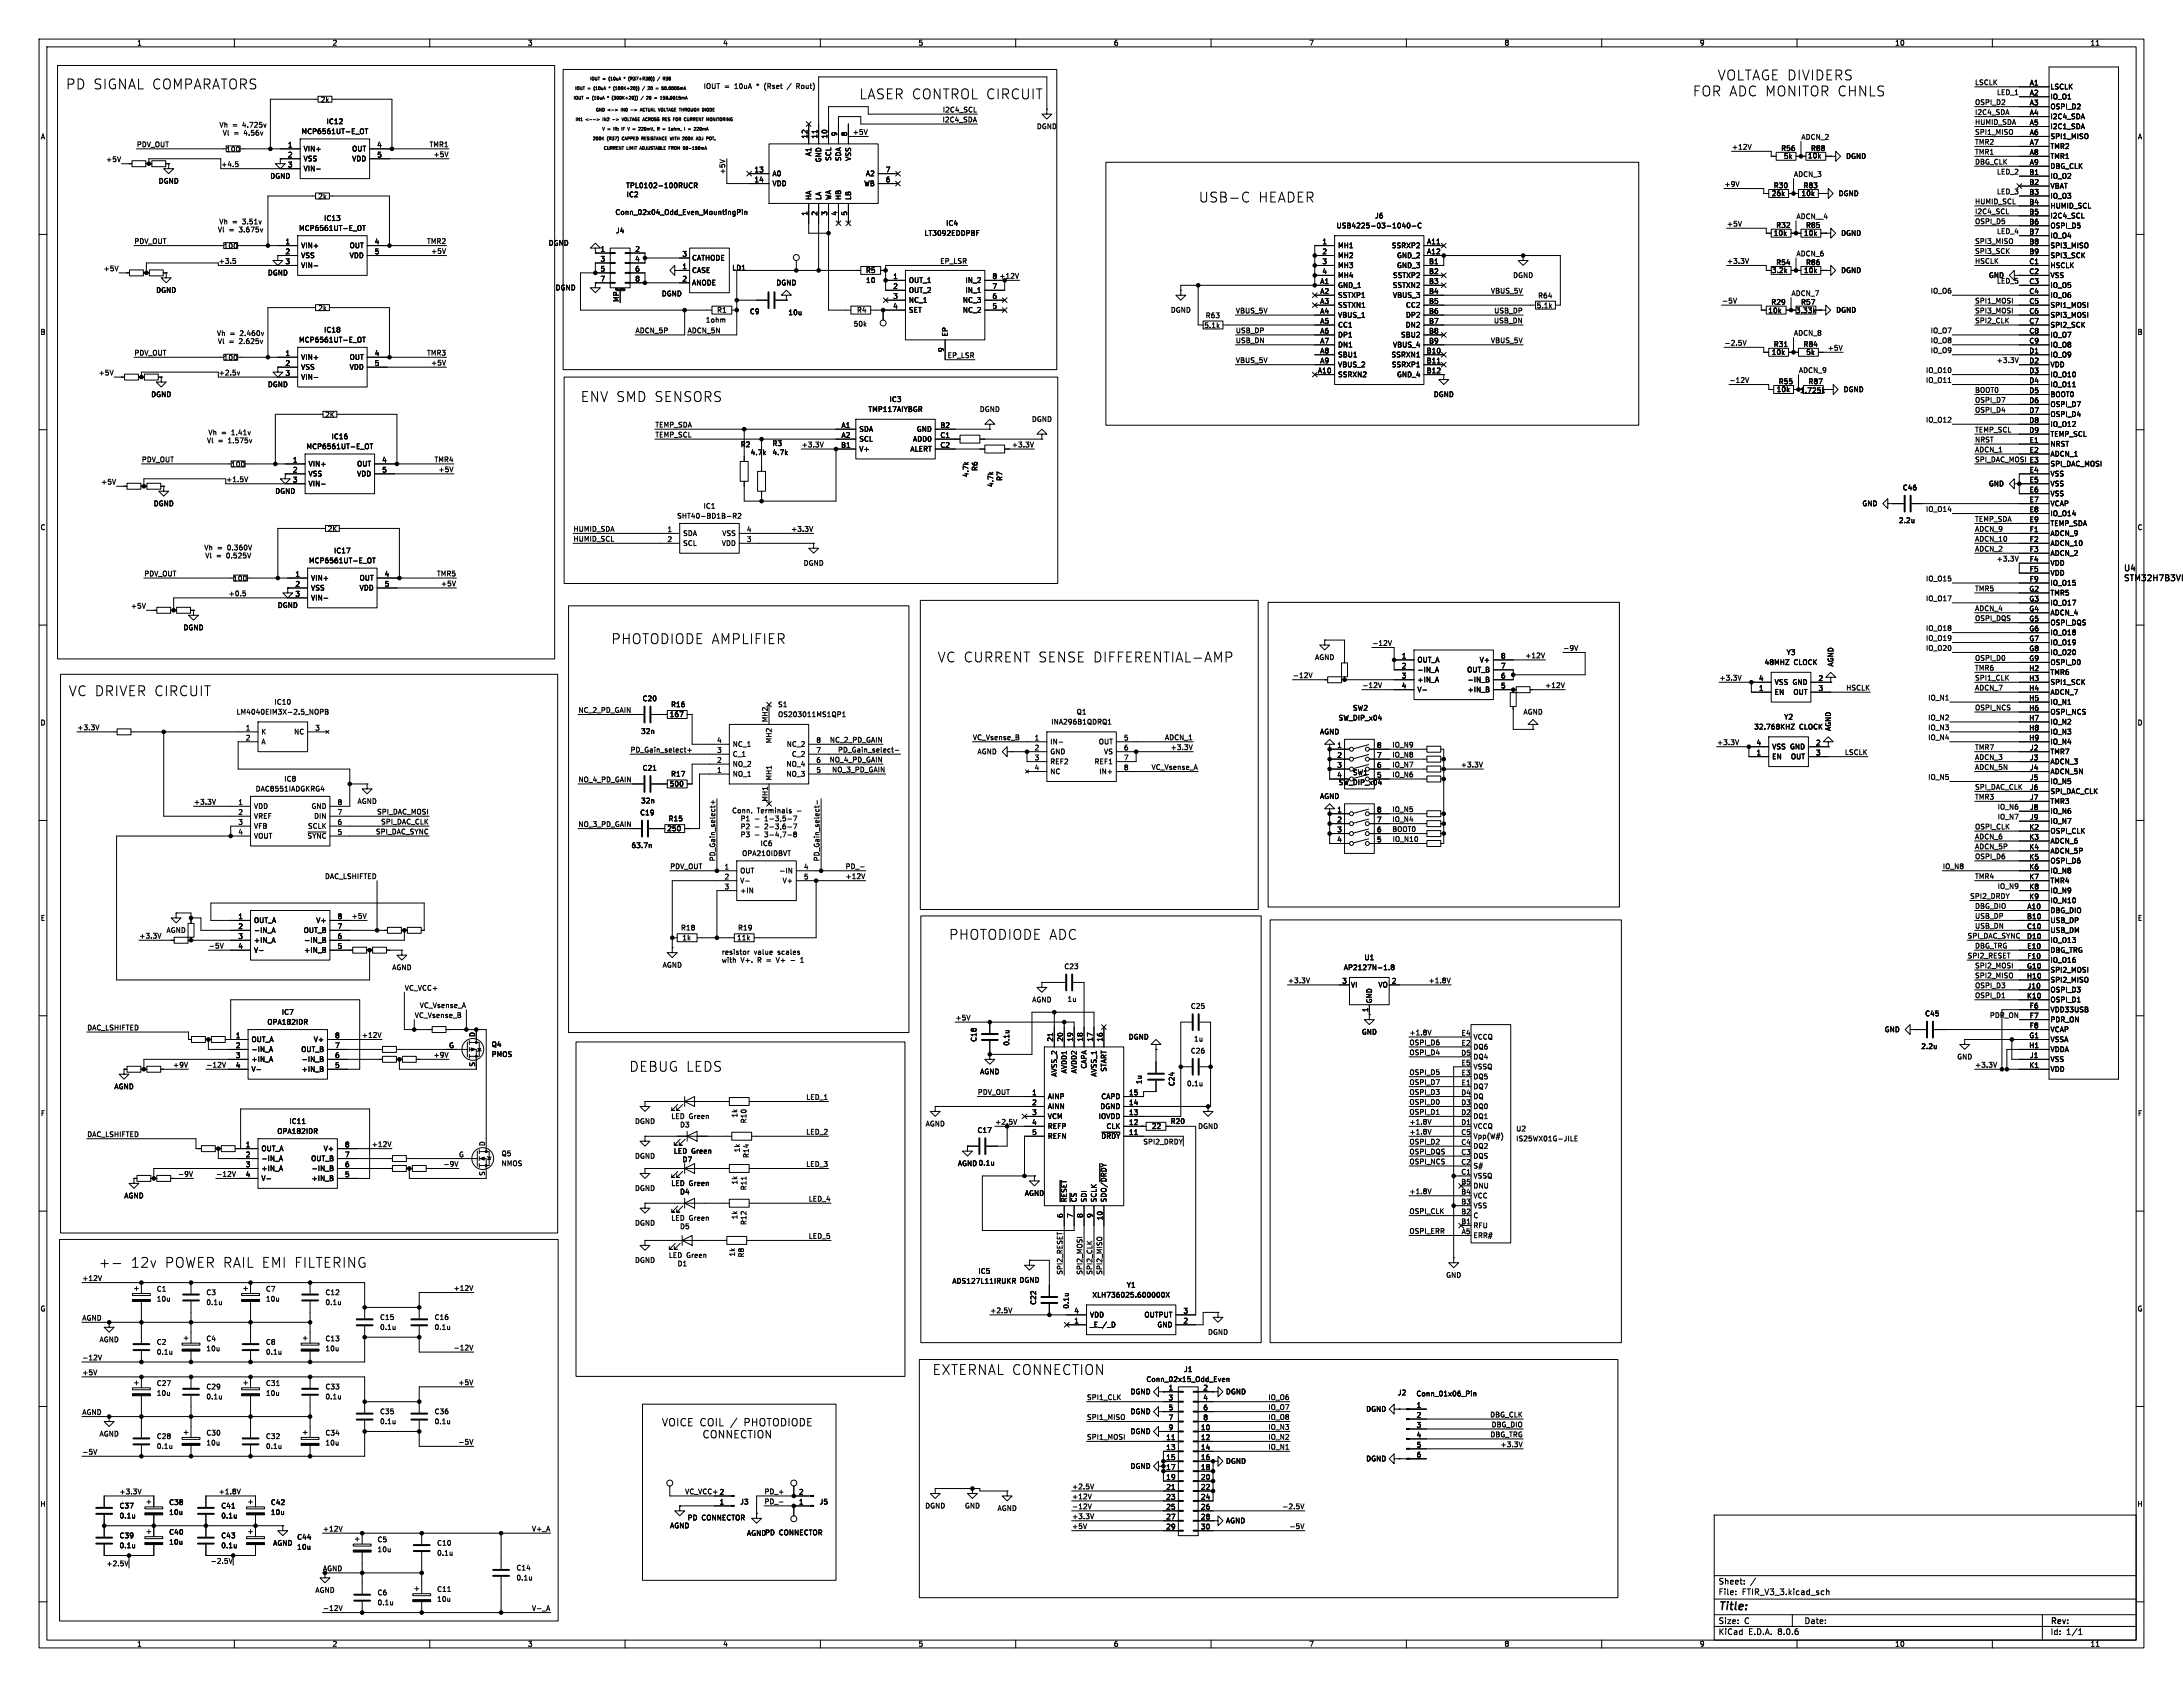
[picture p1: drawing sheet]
<svg xmlns="http://www.w3.org/2000/svg" width="559mm" height="432mm" viewBox="0 0 559 432" stroke-linecap="round" stroke-linejoin="round" font-family="sans-serif">
<defs><g id="words">
<g font-size="3.5">
<text x="16.9" y="23.1">PD SIGNAL COMPARATORS</text>
<text x="439.7" y="20.8">VOLTAGE DIVIDERS</text>
<text x="220" y="25.6">LASER CONTROL CIRCUIT</text>
<text x="433.3" y="24.9">FOR ADC MONITOR CHNLS</text>
<text x="306.8" y="52">USB-C</text>
<text x="322" y="52">HEADER</text>
<text x="148.6" y="103.1">ENV SMD SENSORS</text>
<text x="156.5" y="165.1">PHOTODIODE AMPLIFIER</text>
<text x="240" y="169.8">VC CURRENT SENSE DIFFERENTIAL-AMP</text>
<text x="17.6" y="178.4">VC DRIVER CIRCUIT</text>
<text x="242.9" y="240.8">PHOTODIODE ADC</text>
<text x="161.1" y="274.5">DEBUG LEDS</text>
<text x="25.2" y="324.7">+-</text>
<text x="33.4" y="324.7">12v</text>
<text x="42.1" y="324.7">POWER RAIL EMI FILTERING</text>
<text x="238.7" y="352.1">EXTERNAL CONNECTION</text>
</g>
<text font-size="2.8" x="439.8" y="412.7">Title:</text>
<g font-size="2.7">
<text x="169.4" y="365.3">VOICE COIL /</text>
<text x="190.5" y="365.3">PHOTODIODE</text>
<text x="179.7" y="368.4">CONNECTION</text>
</g>
<g font-size="2.1">
<text x="543.6" y="146.4">U4</text>
<text x="543.6" y="148.9">STM32H7B3VIH6</text>
<text x="439.8" y="405.8">Sheet:</text>
<text x="439.8" y="408.5">File:</text>
<text x="445.9" y="408.5">FTIR_V3_3.kicad_sch</text>
<text x="439.8" y="418.7">KiCad</text>
<text x="439.8" y="415.9">Size:</text>
<text x="446.5" y="415.9">C</text>
<text x="447.5" y="418.7">E.D.A.</text>
<text x="455.1" y="418.7">8.0.6</text>
<text x="461.8" y="415.9">Date:</text>
<text x="524.8" y="416.1">Rev:</text>
<text x="524.8" y="418.7">Id:</text>
<text x="528.9" y="418.7">1/1</text>
</g>
<g font-size="1.8">
<text x="35" y="11.9">1</text>
<text x="85" y="11.9">2</text>
<text x="135" y="11.9">3</text>
<text x="185" y="11.9">4</text>
<text x="235" y="11.9">5</text>
<text x="285" y="11.9">6</text>
<text x="335" y="11.9">7</text>
<text x="385" y="11.9">8</text>
<text x="435" y="11.9">9</text>
<text x="485" y="11.9">10</text>
<text x="535" y="11.9">11</text>
<text x="180" y="23">IOUT =</text>
<text x="188.1" y="23">10uA</text>
<text x="194" y="23">*</text>
<text x="196.1" y="23">(Rset</text>
<text x="204.7" y="23">Rout)</text>
<text x="505.5" y="21.9">LSCLK</text>
<text x="519.5" y="22">A1</text>
<text x="524.8" y="23.1">LSCLK</text>
<text x="82" y="26.4">2k</text>
<text x="241.2" y="28.9">I2C4_SCL</text>
<text x="505.5" y="29.5">I2C4_SDA</text>
<text x="505.5" y="27">OSPI_D2</text>
<text x="511.1" y="24.4">LED_1</text>
<text x="519.5" y="24.5">A2</text>
<text x="519.5" y="27.1">A3</text>
<text x="519.5" y="29.6">A4</text>
<text x="524.8" y="25.6">IO_O1</text>
<text x="524.8" y="28.2">OSPI_D2</text>
<text x="10.3" y="35.9">A</text>
<text x="56.1" y="32.9">Vh</text>
<text x="56.9" y="34.9">Vl</text>
<text x="59.5" y="32.9">=</text>
<text x="59.8" y="34.9">=</text>
<text x="62.2" y="32.9">4.725v</text>
<text x="62.6" y="34.9">4.56v</text>
<text x="77.1" y="34.5">MCP6561UT-E_OT</text>
<text x="83.5" y="32">IC12</text>
<text x="206.8" y="35.6" transform="rotate(-90 206.8 35.6)">12</text>
<text x="209.3" y="35.6" transform="rotate(-90 209.3 35.6)">11</text>
<text x="211.8" y="35.6" transform="rotate(-90 211.8 35.6)">10</text>
<text x="214.4" y="35" transform="rotate(-90 214.4 35)">9</text>
<text x="216.9" y="35" transform="rotate(-90 216.9 35)">8</text>
<text x="218.2" y="34.6">+5V</text>
<text x="241.2" y="31.4">I2C4_SDA</text>
<text x="265.3" y="33.2">DGND</text>
<text x="461" y="35.8">ADCN_2</text>
<text x="505.5" y="34.6">SPI1_MISO</text>
<text x="505.5" y="32">HUMID_SDA</text>
<text x="519.5" y="32.1">A5</text>
<text x="519.5" y="34.7">A6</text>
<text x="524.8" y="30.7">I2C4_SDA</text>
<text x="524.8" y="33.2">I2C1_SDA</text>
<text x="524.8" y="35.8">SPI1_MISO</text>
<text x="547.1" y="35.9">A</text>
<text x="27" y="41.6">+5V</text>
<text x="34.9" y="37.7">PDV_OUT</text>
<text x="57.8" y="39.1">100</text>
<text x="73.6" y="37.8">1</text>
<text x="73.6" y="40.4">2</text>
<text x="77.6" y="39">VIN+</text>
<text x="77.6" y="41.5">VSS</text>
<text x="90" y="39">OUT</text>
<text x="90" y="41.5">VDD</text>
<text x="96.4" y="37.8">4</text>
<text x="96.4" y="40.4">5</text>
<text x="109.8" y="37.7">TMR1</text>
<text x="110.9" y="40.3">+5V</text>
<text x="207.9" y="40.1" transform="rotate(-90 207.9 40.1)">A1</text>
<text x="210.4" y="41.7" transform="rotate(-90 210.4 41.7)">GND</text>
<text x="213" y="41.3" transform="rotate(-90 213 41.3)">SCL</text>
<text x="215.5" y="41.4" transform="rotate(-90 215.5 41.4)">SDA</text>
<text x="218" y="41.3" transform="rotate(-90 218 41.3)">VSS</text>
<text x="443.2" y="38.4">+12V</text>
<text x="455.8" y="38.8">R56</text>
<text x="456.5" y="40.9">5k</text>
<text x="462.7" y="40.7">10k</text>
<text x="463.5" y="38.8">R88</text>
<text x="472.5" y="40.9">DGND</text>
<text x="505.5" y="39.7">TMR1</text>
<text x="505.5" y="37.1">TMR2</text>
<text x="519.5" y="37.2">A7</text>
<text x="519.5" y="39.8">A8</text>
<text x="524.8" y="38.3">TMR2</text>
<text x="524.8" y="40.9">TMR1</text>
<text x="40.5" y="47.2">DGND</text>
<text x="56.5" y="42.8">+4.5</text>
<text x="69.1" y="45.9">DGND</text>
<text x="73.6" y="42.9">3</text>
<text x="77.6" y="44">VIN-</text>
<text x="185.7" y="44.7" transform="rotate(-90 185.7 44.7)">+5V</text>
<text x="193" y="44.2">13</text>
<text x="193" y="46.7">14</text>
<text x="197.6" y="45.3">A0</text>
<text x="197.6" y="47.9">VDD</text>
<text x="221.1" y="47.9">WB</text>
<text x="221.5" y="45.3">A2</text>
<text x="226.6" y="46.7">6</text>
<text x="226.6" y="44.2">7</text>
<text x="441.3" y="47.9">+9V</text>
<text x="459.1" y="45.4">ADCN_3</text>
<text x="505.5" y="42.2">DBG_CLK</text>
<text x="511.1" y="44.7">LED_2</text>
<text x="519.4" y="44.8">B1</text>
<text x="519.4" y="47.4">B2</text>
<text x="519.5" y="42.3">A9</text>
<text x="524.8" y="43.4">DBG_CLK</text>
<text x="524.8" y="45.9">IO_O2</text>
<text x="81.3" y="51.2">2k</text>
<text x="160.2" y="48.4">TPL0102-100RUCR</text>
<text x="160.3" y="50.7">IC2</text>
<text x="207.9" y="51.3" transform="rotate(-90 207.9 51.3)">HA</text>
<text x="210.4" y="51.3" transform="rotate(-90 210.4 51.3)">LA</text>
<text x="213" y="51.3" transform="rotate(-90 213 51.3)">WA</text>
<text x="215.5" y="51.3" transform="rotate(-90 215.5 51.3)">HB</text>
<text x="218" y="51.3" transform="rotate(-90 218 51.3)">LB</text>
<text x="453.4" y="50.4">26k</text>
<text x="453.9" y="48.4">R30</text>
<text x="461" y="50.4">10k</text>
<text x="461.6" y="48.4">R83</text>
<text x="470.5" y="50.4">DGND</text>
<text x="505.5" y="52.4">HUMID_SCL</text>
<text x="511.1" y="49.8">LED_3</text>
<text x="519.4" y="49.9">B3</text>
<text x="519.4" y="52.5">B4</text>
<text x="524.8" y="48.5">VBAT</text>
<text x="524.8" y="51">IO_O3</text>
<text x="524.8" y="53.6">HUMID_SCL</text>
<text x="55.7" y="59.7">Vl</text>
<text x="56" y="57.6">Vh</text>
<text x="58.6" y="59.7">=</text>
<text x="59.4" y="57.6">=</text>
<text x="61.3" y="59.7">3.675v</text>
<text x="62.2" y="57.6">3.51v</text>
<text x="76.4" y="59.3">MCP6561UT-E_OT</text>
<text x="82.8" y="56.7">IC13</text>
<text x="157.4" y="55.2">Conn_02x04_Odd_Even_MountingPin</text>
<text x="157.6" y="59.9">J4</text>
<text x="206.8" y="55.3" transform="rotate(-90 206.8 55.3)">1</text>
<text x="209.3" y="55.3" transform="rotate(-90 209.3 55.3)">2</text>
<text x="211.8" y="55.3" transform="rotate(-90 211.8 55.3)">3</text>
<text x="214.4" y="55.3" transform="rotate(-90 214.4 55.3)">4</text>
<text x="216.9" y="55.3" transform="rotate(-90 216.9 55.3)">5</text>
<text x="242.1" y="58">IC4</text>
<text x="342" y="58.6">USB4225-03-1040-C</text>
<text x="351.9" y="56.1">J6</text>
<text x="442" y="58.1">+5V</text>
<text x="454.6" y="58.5">R32</text>
<text x="459.7" y="56.2">ADCN__4</text>
<text x="462.2" y="58.5">R85</text>
<text x="505.5" y="57.4">OSPI_D5</text>
<text x="505.5" y="54.9">I2C4_SCL</text>
<text x="511.1" y="60">LED_4</text>
<text x="519.4" y="55">B5</text>
<text x="519.4" y="57.5">B6</text>
<text x="524.8" y="56.1">I2C4_SCL</text>
<text x="524.8" y="58.6">OSPI_D5</text>
<text x="34.3" y="62.5">PDV_OUT</text>
<text x="57.1" y="63.9">100</text>
<text x="73" y="62.6">1</text>
<text x="73" y="65.2">2</text>
<text x="77" y="63.7">VIN+</text>
<text x="89.4" y="63.7">OUT</text>
<text x="95.8" y="62.6">4</text>
<text x="95.8" y="65.2">5</text>
<text x="109.2" y="62.5">TMR2</text>
<text x="110.2" y="65.1">+5V</text>
<text x="140.3" y="63.1">DGND</text>
<text x="153.6" y="64.5">1</text>
<text x="162.5" y="64.5">2</text>
<text x="174.6" y="65.8">3</text>
<text x="236.5" y="60.6">LT3092EDDPBF</text>
<text x="338.4" y="62.6">1</text>
<text x="338.4" y="65.2">2</text>
<text x="342.4" y="63.7">MH1</text>
<text x="356.1" y="63.7">SSRXP2</text>
<text x="365.2" y="62.6">A11</text>
<text x="365.2" y="65.2">A12</text>
<text x="453.9" y="60.6">10k</text>
<text x="459.7" y="65.7">ADCN_6</text>
<text x="461.7" y="60.6">10k</text>
<text x="471.2" y="60.6">DGND</text>
<text x="505.5" y="65.1">SPI3_SCK</text>
<text x="505.5" y="62.5">SPI3_MISO</text>
<text x="519.4" y="60.1">B7</text>
<text x="519.4" y="62.6">B8</text>
<text x="519.4" y="65.2">B9</text>
<text x="524.8" y="61.2">IO_O4</text>
<text x="524.8" y="63.7">SPI3_MISO</text>
<text x="26.4" y="69.5">+5V</text>
<text x="55.9" y="67.6">+3.5</text>
<text x="68.4" y="70.7">DGND</text>
<text x="73" y="67.7">3</text>
<text x="77" y="66.3">VSS</text>
<text x="77" y="68.8">VIN-</text>
<text x="89.4" y="66.3">VDD</text>
<text x="153.6" y="67.1">3</text>
<text x="153.6" y="69.6">5</text>
<text x="162.5" y="67.1">4</text>
<text x="162.5" y="69.6">6</text>
<text x="174.6" y="69">1</text>
<text x="177" y="70.1">CASE</text>
<text x="177" y="66.9">CATHODE</text>
<text x="187.3" y="69.4">LD1</text>
<text x="221.5" y="70.1">R5</text>
<text x="228.5" y="71.5">1</text>
<text x="240.6" y="67.6">EP_LSR</text>
<text x="253.9" y="71.5">8 +12V</text>
<text x="253.9" y="71.5">8</text>
<text x="338.4" y="67.7">3</text>
<text x="338.4" y="70.2">4</text>
<text x="342.4" y="66.3">MH2</text>
<text x="342.4" y="68.8">MH3</text>
<text x="342.4" y="71.3">MH4</text>
<text x="356.4" y="71.3">SSTXP2</text>
<text x="357.5" y="66.3">GND_2</text>
<text x="357.5" y="68.8">GND_3</text>
<text x="365.7" y="67.7">B1</text>
<text x="365.7" y="70.2">B2</text>
<text x="387.2" y="71.3">DGND</text>
<text x="442" y="67.6">+3.3V</text>
<text x="453.4" y="70.1">3.2k</text>
<text x="454.6" y="68">R54</text>
<text x="461.7" y="70.1">10k</text>
<text x="462.2" y="68">R86</text>
<text x="471.2" y="70.1">DGND</text>
<text x="505.5" y="67.6">HSCLK</text>
<text x="509" y="71.3">GND</text>
<text x="519.4" y="67.7">C1</text>
<text x="519.4" y="70.2">C2</text>
<text x="524.8" y="66.3">SPI3_SCK</text>
<text x="524.8" y="68.8">HSCLK</text>
<text x="524.8" y="71.3">VSS</text>
<text x="39.9" y="75.2">DGND</text>
<text x="142.1" y="74.5">DGND</text>
<text x="153.6" y="72.1">7</text>
<text x="158.5" y="77.4" transform="rotate(-90 158.5 77.4)">MP</text>
<text x="162.5" y="72.1">8</text>
<text x="169.3" y="76">DGND</text>
<text x="174.6" y="72.1">2</text>
<text x="177" y="73.3">ANODE</text>
<text x="198.6" y="73.3">DGND</text>
<text x="221.6" y="72.6">10</text>
<text x="228.5" y="74">2</text>
<text x="228.5" y="76.6">3</text>
<text x="232.5" y="72.6">OUT_1</text>
<text x="232.5" y="75.2">OUT_2</text>
<text x="232.5" y="77.7">NC_1</text>
<text x="246.4" y="77.7">NC_3</text>
<text x="247" y="75.2">IN_1</text>
<text x="247" y="72.6">IN_2</text>
<text x="253.9" y="76.6">6</text>
<text x="253.9" y="74">7</text>
<text x="337.8" y="72.8">A1</text>
<text x="337.8" y="75.3">A2</text>
<text x="337.8" y="77.9">A3</text>
<text x="342.4" y="73.9">GND_1</text>
<text x="342.4" y="76.4">SSTXP1</text>
<text x="356.4" y="73.9">SSTXN2</text>
<text x="356.4" y="76.4">VBUS_3</text>
<text x="365.7" y="72.8">B3</text>
<text x="365.7" y="75.3">B4</text>
<text x="365.7" y="77.9">B5</text>
<text x="381.5" y="75.2">VBUS_5V</text>
<text x="393.6" y="76.6">R64</text>
<text x="440.7" y="77.8">-5V</text>
<text x="458.5" y="75.8">ADCN_7</text>
<text x="494.1" y="75.2">IO_O6</text>
<text x="505.5" y="77.8">SPI1_MOSI</text>
<text x="511.1" y="72.7">LED_5</text>
<text x="519.4" y="72.8">C3</text>
<text x="519.4" y="75.3">C4</text>
<text x="519.4" y="77.9">C5</text>
<text x="524.8" y="73.9">IO_O5</text>
<text x="524.8" y="76.4">IO_O6</text>
<text x="81.3" y="79.7">2k</text>
<text x="180.6" y="82.8">1ohm</text>
<text x="183.4" y="80.2">R1</text>
<text x="191.8" y="80.6">C9</text>
<text x="201.7" y="80.9">10u</text>
<text x="218.4" y="83.8">50k</text>
<text x="219.3" y="80.2">R4</text>
<text x="228.5" y="79.1">4</text>
<text x="232.5" y="80.2">SET</text>
<text x="246.4" y="80.2">NC_2</text>
<text x="253.9" y="79.1">5</text>
<text x="299.6" y="80.2">DGND</text>
<text x="308.5" y="81.6">R63</text>
<text x="316.2" y="80.3">VBUS_5V</text>
<text x="337.8" y="80.4">A4</text>
<text x="337.8" y="82.9">A5</text>
<text x="342.4" y="79">SSTXN1</text>
<text x="342.4" y="81.5">VBUS_1</text>
<text x="359.8" y="79">CC2</text>
<text x="359.8" y="81.5">DP2</text>
<text x="365.7" y="80.4">B6</text>
<text x="365.7" y="82.9">B7</text>
<text x="382.3" y="82.8">USB_DN</text>
<text x="382.4" y="80.3">USB_DP</text>
<text x="393.2" y="79.1">5.1k</text>
<text x="452.5" y="80.4">10k</text>
<text x="453.3" y="78.2">R29</text>
<text x="459.6" y="80.4">3.33k</text>
<text x="460.9" y="78.2">R57</text>
<text x="469.9" y="80.2">DGND</text>
<text x="505.5" y="80.3">SPI3_MOSI</text>
<text x="505.5" y="82.8">SPI2_CLK</text>
<text x="519.4" y="80.4">C6</text>
<text x="519.4" y="82.9">C7</text>
<text x="524.8" y="79">SPI1_MOSI</text>
<text x="524.8" y="81.5">SPI3_MOSI</text>
<text x="10.3" y="85.9">B</text>
<text x="55.4" y="86.2">Vh</text>
<text x="55.7" y="88.2">Vl</text>
<text x="58.6" y="88.2">=</text>
<text x="58.8" y="86.2">=</text>
<text x="61.3" y="88.2">2.625v</text>
<text x="61.6" y="86.2">2.460v</text>
<text x="76.4" y="87.9">MCP6561UT-E_OT</text>
<text x="82.8" y="85.3">IC18</text>
<text x="162.6" y="85.4">ADCN_5P</text>
<text x="175.9" y="85.4">ADCN_5N</text>
<text x="242.8" y="86.2" transform="rotate(-90 242.8 86.2)">EP</text>
<text x="308.2" y="84.2">5.1k</text>
<text x="316.2" y="85.4">USB_DP</text>
<text x="316.2" y="87.9">USB_DN</text>
<text x="337.8" y="85.5">A6</text>
<text x="337.8" y="88">A7</text>
<text x="342.4" y="84">CC1</text>
<text x="342.4" y="86.6">DP1</text>
<text x="342.4" y="89.1">DN1</text>
<text x="356.4" y="89.1">VBUS_4</text>
<text x="358.5" y="86.6">SBU2</text>
<text x="359.7" y="84">DN2</text>
<text x="365.7" y="85.5">B8</text>
<text x="365.7" y="88">B9</text>
<text x="381.5" y="87.9">VBUS_5V</text>
<text x="441.3" y="88.5">-2.5V</text>
<text x="453.9" y="89">R31</text>
<text x="459.1" y="86">ADCN_8</text>
<text x="461.6" y="89">R84</text>
<text x="467.7" y="89.8">+5V</text>
<text x="494.1" y="85.4">IO_O7</text>
<text x="494.1" y="87.9">IO_O8</text>
<text x="519.4" y="85.5">C8</text>
<text x="519.4" y="88">C9</text>
<text x="524.8" y="84">SPI2_SCK</text>
<text x="524.8" y="86.6">IO_O7</text>
<text x="524.8" y="89.1">IO_O8</text>
<text x="547.1" y="85.9">B</text>
<text x="34.3" y="91.1">PDV_OUT</text>
<text x="57.1" y="92.4">100</text>
<text x="73" y="91.2">1</text>
<text x="73" y="93.7">2</text>
<text x="77" y="92.3">VIN+</text>
<text x="77" y="94.8">VSS</text>
<text x="89.4" y="92.3">OUT</text>
<text x="89.4" y="94.8">VDD</text>
<text x="95.8" y="91.2">4</text>
<text x="95.8" y="93.7">5</text>
<text x="109.2" y="91.1">TMR3</text>
<text x="110.2" y="93.6">+5V</text>
<text x="241.7" y="90.2" transform="rotate(-90 241.7 90.2)">9</text>
<text x="242.5" y="91.7">EP_LSR</text>
<text x="316.2" y="93">VBUS_5V</text>
<text x="337.2" y="95.6">A10</text>
<text x="337.8" y="90.6">A8</text>
<text x="337.8" y="93.1">A9</text>
<text x="342.4" y="91.7">SBU1</text>
<text x="342.4" y="94.2">VBUS_2</text>
<text x="356.1" y="91.7">SSRXN1</text>
<text x="356.1" y="94.2">SSRXP1</text>
<text x="365.1" y="90.6">B10</text>
<text x="365.1" y="93.1">B11</text>
<text x="365.1" y="95.6">B12</text>
<text x="453.4" y="91">10k</text>
<text x="460.4" y="95.5">ADCN_9</text>
<text x="462.2" y="91">5k</text>
<text x="492.9" y="95.5">IO_O10</text>
<text x="494.1" y="90.5">IO_O9</text>
<text x="511" y="93">+3.3V</text>
<text x="519.4" y="90.6">D1</text>
<text x="519.4" y="93.1">D2</text>
<text x="519.4" y="95.6">D3</text>
<text x="524.8" y="91.7">IO_O9</text>
<text x="524.8" y="94.2">VDD</text>
<text x="25.1" y="96.2">+5V</text>
<text x="38.6" y="101.8">DGND</text>
<text x="55.9" y="96.2">+2.5v</text>
<text x="68.4" y="99.3">DGND</text>
<text x="73" y="96.3">3</text>
<text x="77" y="97.4">VIN-</text>
<text x="342.4" y="96.7">SSRXN2</text>
<text x="357.5" y="96.7">GND_4</text>
<text x="366.9" y="101.8">DGND</text>
<text x="442.6" y="98.1">-12V</text>
<text x="454.7" y="100.6">10k</text>
<text x="455.2" y="98.5">R55</text>
<text x="460.7" y="100.8">1.725k</text>
<text x="462.8" y="98.5">R87</text>
<text x="471.8" y="100.6">DGND</text>
<text x="492.9" y="98.1">IO_O11</text>
<text x="505.5" y="100.6">BOOT0</text>
<text x="519.4" y="98.2">D4</text>
<text x="519.4" y="100.7">D5</text>
<text x="524.8" y="96.7">IO_O10</text>
<text x="524.8" y="99.3">IO_O11</text>
<text x="524.8" y="101.8">BOOT0</text>
<text x="83.1" y="107">2K</text>
<text x="222.2" y="105.6">TMP117AIYBGR</text>
<text x="227.6" y="103.1">IC3</text>
<text x="250.7" y="105.6">DGND</text>
<text x="505.5" y="105.7">OSPI_D4</text>
<text x="505.5" y="103.2">OSPI_D7</text>
<text x="519.4" y="103.3">D6</text>
<text x="519.4" y="105.8">D7</text>
<text x="524.8" y="104.4">OSPI_D7</text>
<text x="524.8" y="106.9">OSPI_D4</text>
<text x="52.9" y="113.6">Vl</text>
<text x="53.2" y="111.6">Vh</text>
<text x="55.8" y="113.6">=</text>
<text x="56.6" y="111.6">=</text>
<text x="58.5" y="113.6">1.575v</text>
<text x="59.4" y="111.6">1.41v</text>
<text x="84.7" y="112.6">IC16</text>
<text x="167.6" y="109.5">TEMP_SDA</text>
<text x="167.6" y="112">TEMP_SCL</text>
<text x="215.3" y="109.6">A1</text>
<text x="215.3" y="112.1">A2</text>
<text x="219.8" y="110.7">SDA</text>
<text x="219.8" y="113.3">SCL</text>
<text x="233.6" y="113.3">ADD0</text>
<text x="234.6" y="110.7">GND</text>
<text x="240.6" y="109.6">B2</text>
<text x="240.6" y="112.1">C1</text>
<text x="264" y="108.2">DGND</text>
<text x="492.9" y="108.2">IO_O12</text>
<text x="505.5" y="113.3">NRST</text>
<text x="505.5" y="110.8">TEMP_SCL</text>
<text x="519.4" y="108.3">D8</text>
<text x="519.4" y="110.9">D9</text>
<text x="519.4" y="113.4">E1</text>
<text x="524.8" y="109.4">IO_O12</text>
<text x="524.8" y="112">TEMP_SCL</text>
<text x="36.2" y="118.4">PDV_OUT</text>
<text x="59" y="119.7">100</text>
<text x="74.9" y="118.5">1</text>
<text x="78.3" y="115.2">MCP6561UT-E_OT</text>
<text x="78.9" y="119.6">VIN+</text>
<text x="91.3" y="119.6">OUT</text>
<text x="97.7" y="118.5">4</text>
<text x="111.1" y="118.4">TMR4</text>
<text x="189.5" y="114.7">R2</text>
<text x="192" y="116.7">4.7k</text>
<text x="197.6" y="114.4">R3</text>
<text x="197.6" y="116.7">4.7k</text>
<text x="205.1" y="114.6">+3.3V</text>
<text x="215.2" y="114.7">B1</text>
<text x="219.8" y="115.8">V+</text>
<text x="232.9" y="115.8">ALERT</text>
<text x="240.6" y="114.7">C2</text>
<text x="258.9" y="114.6">+3.3V</text>
<text x="505.5" y="118.4">SPI_DAC_MOSI E3</text>
<text x="505.5" y="115.9">ADCN_1</text>
<text x="519.4" y="116">E2</text>
<text x="519.4" y="118.5">E3</text>
<text x="524.8" y="114.5">NRST</text>
<text x="524.8" y="117.1">ADCN_1</text>
<text x="524.8" y="119.6">SPI_DAC_MOSI</text>
<text x="25.8" y="124.1">+5V</text>
<text x="57.8" y="123.5">+1.5V</text>
<text x="74.9" y="121">2</text>
<text x="74.9" y="123.6">3</text>
<text x="78.9" y="122.1">VSS</text>
<text x="78.9" y="124.7">VIN-</text>
<text x="91.3" y="122.1">VDD</text>
<text x="97.7" y="121">5</text>
<text x="112.1" y="120.9">+5V</text>
<text x="248.1" y="122.2" transform="rotate(-90 248.1 122.2)">4.7k</text>
<text x="250.4" y="120.7" transform="rotate(-90 250.4 120.7)">R6</text>
<text x="254.5" y="124.8" transform="rotate(-90 254.5 124.8)">4.7k</text>
<text x="256.8" y="123.2" transform="rotate(-90 256.8 123.2)">R7</text>
<text x="487" y="125.7">C46</text>
<text x="509" y="124.7">GND</text>
<text x="519.4" y="121">E4</text>
<text x="519.4" y="123.6">E5</text>
<text x="524.8" y="122.1">VSS</text>
<text x="524.8" y="124.7">VSS</text>
<text x="39.2" y="129.8">DGND</text>
<text x="70.4" y="126.6">DGND</text>
<text x="180" y="130.4">IC1</text>
<text x="476.6" y="129.8">GND</text>
<text x="492.9" y="131.1">IO_O14</text>
<text x="519.4" y="126.1">E6</text>
<text x="519.4" y="128.7">E7</text>
<text x="519.4" y="131.2">E8</text>
<text x="524.8" y="127.2">VSS</text>
<text x="524.8" y="129.8">VCAP</text>
<text x="10.3" y="135.9">C</text>
<text x="83.7" y="136.2">2K</text>
<text x="146.7" y="136.2">HUMID_SDA</text>
<text x="170.7" y="136.3">1</text>
<text x="173.2" y="132.9">SHT40-BD1B-R2</text>
<text x="174.8" y="137.4">SDA</text>
<text x="184.8" y="137.4">VSS</text>
<text x="191.1" y="136.3">4</text>
<text x="202.4" y="136.2">+3.3V</text>
<text x="486" y="134.1">2.2u</text>
<text x="505.5" y="136.2">ADCN_9</text>
<text x="505.5" y="133.6">TEMP_SDA</text>
<text x="519.4" y="133.7">E9</text>
<text x="519.5" y="136.3">F1</text>
<text x="524.8" y="132.3">IO_O14</text>
<text x="524.8" y="134.8">TEMP_SDA</text>
<text x="524.8" y="137.4">ADCN_9</text>
<text x="547.1" y="135.9">C</text>
<text x="52.2" y="141.1">Vh</text>
<text x="52.4" y="143.1">Vl</text>
<text x="55.3" y="143.1">=</text>
<text x="55.6" y="141.1">=</text>
<text x="58.1" y="143.1">0.525V</text>
<text x="58.3" y="141.1">0.360V</text>
<text x="85.4" y="141.8">IC17</text>
<text x="146.7" y="138.7">HUMID_SCL</text>
<text x="170.7" y="138.8">2</text>
<text x="174.8" y="139.9">SCL</text>
<text x="184.6" y="139.9">VDD</text>
<text x="191.1" y="138.8">3</text>
<text x="505.5" y="141.3">ADCN_2</text>
<text x="505.5" y="138.7">ADCN_10</text>
<text x="511" y="143.8">+3.3V</text>
<text x="519.5" y="138.8">F2</text>
<text x="519.5" y="141.4">F3</text>
<text x="519.5" y="143.9">F4</text>
<text x="524.8" y="139.9">ADCN_10</text>
<text x="524.8" y="142.5">ADCN_2</text>
<text x="36.8" y="147.6">PDV_OUT</text>
<text x="59.6" y="148.9">100</text>
<text x="75.5" y="147.7">1</text>
<text x="79" y="144.4">MCP6561UT-E_OT</text>
<text x="79.5" y="148.8">VIN+</text>
<text x="91.9" y="148.8">OUT</text>
<text x="98.4" y="147.7">4</text>
<text x="111.7" y="147.6">TMR5</text>
<text x="205.6" y="145">DGND</text>
<text x="492.9" y="148.9">IO_O15</text>
<text x="519.5" y="146.4">F5</text>
<text x="519.5" y="149">F9</text>
<text x="524.8" y="145">VDD</text>
<text x="524.8" y="147.5">VDD</text>
<text x="33.4" y="155.9">+5V</text>
<text x="58.4" y="152.7">+0.5</text>
<text x="71" y="155.8">DGND</text>
<text x="75.5" y="150.2">2</text>
<text x="75.5" y="152.8">3</text>
<text x="79.5" y="151.4">VSS</text>
<text x="79.5" y="153.9">VIN-</text>
<text x="91.9" y="151.4">VDD</text>
<text x="98.4" y="150.2">5</text>
<text x="112.8" y="150.1">+5V</text>
<text x="492.9" y="154">IO_O17</text>
<text x="505.5" y="151.4">TMR5</text>
<text x="519.4" y="151.5">G2</text>
<text x="519.4" y="154.1">G3</text>
<text x="524.8" y="150.1">IO_O15</text>
<text x="524.8" y="152.6">TMR5</text>
<text x="524.8" y="155.2">IO_O17</text>
<text x="46.9" y="161.5">DGND</text>
<text x="492.9" y="161.6">IO_O18</text>
<text x="505.5" y="156.5">ADCN_4</text>
<text x="505.5" y="159">OSPI_DQS</text>
<text x="519.4" y="156.6">G4</text>
<text x="519.4" y="159.1">G5</text>
<text x="519.4" y="161.7">G6</text>
<text x="524.8" y="157.7">ADCN_4</text>
<text x="524.8" y="160.2">OSPI_DQS</text>
<text x="351.2" y="165.4">-12V</text>
<text x="400" y="166.7">-9V</text>
<text x="457.2" y="167.9">Y3</text>
<text x="492.9" y="164.1">IO_O19</text>
<text x="492.9" y="166.7">IO_O20</text>
<text x="519.4" y="164.2">G7</text>
<text x="519.4" y="166.8">G8</text>
<text x="524.8" y="162.8">IO_O18</text>
<text x="524.8" y="165.3">IO_O19</text>
<text x="524.8" y="167.9">IO_O20</text>
<text x="330.8" y="173.6">-12V</text>
<text x="336.5" y="169.1">AGND</text>
<text x="358.7" y="168.7">1</text>
<text x="358.7" y="171.2">2</text>
<text x="358.7" y="173.7">3</text>
<text x="362.7" y="169.8">OUT_A</text>
<text x="362.7" y="172.3">-IN_A</text>
<text x="375.4" y="172.3">OUT_B</text>
<text x="378.6" y="169.8">V+</text>
<text x="384.1" y="173.7">6</text>
<text x="384.1" y="171.2">7</text>
<text x="384.1" y="168.7">8</text>
<text x="390.3" y="168.6">+12V</text>
<text x="451.6" y="170.4">48MHZ</text>
<text x="459.2" y="170.4">CLOCK</text>
<text x="469.5" y="170.7" transform="rotate(-90 469.5 170.7)">AGND</text>
<text x="505.5" y="171.7">TMR6</text>
<text x="505.5" y="169.2">OSPI_D0</text>
<text x="519.3" y="171.8">H2</text>
<text x="519.4" y="169.3">G9</text>
<text x="524.8" y="170.4">OSPI_D0</text>
<text x="524.8" y="172.9">TMR6</text>
<text x="164.4" y="179.7">C20</text>
<text x="348.6" y="176.2">-12V</text>
<text x="358.7" y="176.3">4</text>
<text x="362.7" y="174.9">+IN_A</text>
<text x="362.7" y="177.4">V-</text>
<text x="375.6" y="177.4">+IN_B</text>
<text x="375.6" y="174.9">-IN_B</text>
<text x="384.1" y="176.3">5</text>
<text x="395.4" y="176.2">+12V</text>
<text x="440.1" y="174.3">+3.3V</text>
<text x="450.1" y="176.9">1</text>
<text x="450.1" y="174.4">4</text>
<text x="454.2" y="178">EN</text>
<text x="454.2" y="175.5">VSS GND</text>
<text x="459" y="178">OUT</text>
<text x="465.4" y="174.4">2</text>
<text x="465.4" y="176.9">3</text>
<text x="472.5" y="176.8">HSCLK</text>
<text x="493.5" y="179.4">IO_N1</text>
<text x="505.5" y="176.8">ADCN_7</text>
<text x="505.5" y="174.3">SPI1_CLK</text>
<text x="519.3" y="174.4">H3</text>
<text x="519.3" y="176.9">H4</text>
<text x="519.3" y="179.5">H5</text>
<text x="524.8" y="175.5">SPI1_SCK</text>
<text x="524.8" y="178">ADCN_7</text>
<text x="10.3" y="185.9">D</text>
<text x="60.4" y="183.1">LM4040EIM3X-2.5_NOPB</text>
<text x="70.1" y="180.6">IC10</text>
<text x="148" y="182.5">NC_2_PD_GAIN</text>
<text x="171.3" y="183.7">167</text>
<text x="171.7" y="181.2">R16</text>
<text x="196.6" y="185" transform="rotate(-90 196.6 185)">MH2</text>
<text x="199.1" y="181.2">S1</text>
<text x="199.1" y="183.7">OS203011MS1QP1</text>
<text x="269" y="185.6">INA296B1QDRQ1</text>
<text x="275.5" y="183.1">Q1</text>
<text x="342.5" y="184.6">SW_DIP_x04</text>
<text x="346.2" y="182.1">SW2</text>
<text x="389.8" y="183.1">AGND</text>
<text x="456.6" y="184.4">Y2</text>
<text x="493.5" y="184.4">IO_N2</text>
<text x="505.5" y="181.9">OSPI_NCS</text>
<text x="519.3" y="182">H6</text>
<text x="519.3" y="184.5">H7</text>
<text x="524.8" y="180.6">IO_N1</text>
<text x="524.8" y="183.1">OSPI_NCS</text>
<text x="524.8" y="185.6">IO_N2</text>
<text x="547.1" y="185.9">D</text>
<text x="19.7" y="187">+3.3V</text>
<text x="62.8" y="187.1">1</text>
<text x="62.8" y="189.6">2</text>
<text x="66.8" y="188.2">K</text>
<text x="66.8" y="190.7">A</text>
<text x="75.2" y="188.2">NC</text>
<text x="80.6" y="187.1">3</text>
<text x="164" y="188.1">32n</text>
<text x="183.4" y="190.2">4</text>
<text x="187.5" y="191.4">NC_1</text>
<text x="197.7" y="190.4" transform="rotate(-90 197.7 190.4)">MH2</text>
<text x="201.3" y="191.4">NC_2</text>
<text x="208.8" y="190.2">8</text>
<text x="212.3" y="190.2">NC_2_PD_GAIN</text>
<text x="248.9" y="189.5">VC_Vsense_B</text>
<text x="264.7" y="189.6">1</text>
<text x="268.7" y="190.7">IN-</text>
<text x="281.2" y="190.7">OUT</text>
<text x="287.6" y="189.6">5</text>
<text x="298.1" y="189.5">ADCN_1</text>
<text x="337.8" y="188.2">AGND</text>
<text x="342.2" y="191.5">1</text>
<text x="352.4" y="191.5">8</text>
<text x="356.3" y="191.4">IO_N9</text>
<text x="439.4" y="190.8">+3.3V</text>
<text x="448.9" y="186.9">32.768KHZ</text>
<text x="449.5" y="190.9">4</text>
<text x="453.5" y="192">VSS GND</text>
<text x="460.6" y="186.9">CLOCK</text>
<text x="464.7" y="190.9">2</text>
<text x="468.9" y="187.2" transform="rotate(-90 468.9 187.2)">AGND</text>
<text x="493.5" y="189.5">IO_N4</text>
<text x="493.5" y="187">IO_N3</text>
<text x="519.3" y="187.1">H8</text>
<text x="519.3" y="189.6">H9</text>
<text x="524.8" y="188.2">IO_N3</text>
<text x="524.8" y="190.7">IO_N4</text>
<text x="161.3" y="192.7">PD_Gain_select+</text>
<text x="164.4" y="197.5">C21</text>
<text x="183.4" y="197.9">1</text>
<text x="183.4" y="195.3">2</text>
<text x="183.4" y="192.8">3</text>
<text x="187.5" y="196.4">NO_2</text>
<text x="187.5" y="193.9">C_1</text>
<text x="201.2" y="196.4">NO_4</text>
<text x="202.6" y="193.9">C_2</text>
<text x="208.8" y="197.9">5</text>
<text x="208.8" y="195.3">6</text>
<text x="208.8" y="192.8">7</text>
<text x="212.2" y="195.2">NO_4_PD_GAIN</text>
<text x="212.9" y="197.8">NO_3_PD_GAIN</text>
<text x="214.4" y="192.7">PD_Gain_select-</text>
<text x="250.1" y="193.3">AGND</text>
<text x="264.7" y="192.2">2</text>
<text x="264.7" y="194.7">3</text>
<text x="264.7" y="197.2">4</text>
<text x="268.7" y="193.3">GND</text>
<text x="268.7" y="195.8">REF2</text>
<text x="280.1" y="195.8">REF1</text>
<text x="282.5" y="193.3">VS</text>
<text x="287.6" y="192.2">6</text>
<text x="287.6" y="194.7">7</text>
<text x="287.6" y="197.2">8</text>
<text x="294.6" y="197.1">VC_Vsense_A</text>
<text x="299.5" y="192.1">+3.3V</text>
<text x="342.2" y="194.1">2</text>
<text x="342.2" y="196.6">3</text>
<text x="352.4" y="196.6">6</text>
<text x="352.4" y="194.1">7</text>
<text x="356.3" y="196.5">IO_N7</text>
<text x="356.3" y="194">IO_N8</text>
<text x="373.8" y="196.5">+3.3V</text>
<text x="449.5" y="193.4">1</text>
<text x="453.5" y="194.5">EN</text>
<text x="458.3" y="194.5">OUT</text>
<text x="464.7" y="193.4">3</text>
<text x="472.1" y="193.3">LSCLK</text>
<text x="505.5" y="197.1">ADCN_5N</text>
<text x="505.5" y="194.6">ADCN_3</text>
<text x="505.5" y="192.1">TMR7</text>
<text x="519.5" y="192.2">J2</text>
<text x="519.5" y="194.7">J3</text>
<text x="519.5" y="197.2">J4</text>
<text x="524.8" y="193.3">TMR7</text>
<text x="524.8" y="195.8">ADCN_3</text>
<text x="65.3" y="202.8">DAC8551IADGKRG4</text>
<text x="72.7" y="200.3">IC8</text>
<text x="148" y="200.3">NO_4_PD_GAIN</text>
<text x="171.3" y="201.5">500</text>
<text x="171.7" y="199">R17</text>
<text x="187.5" y="199">NO_1</text>
<text x="197.7" y="199.9" transform="rotate(-90 197.7 199.9)">MH1</text>
<text x="201.2" y="199">NO_3</text>
<text x="268.7" y="198.3">NC</text>
<text x="281.3" y="198.3">IN+</text>
<text x="342.2" y="199.1">4</text>
<text x="342.5" y="201.1">SW_DIP_x04</text>
<text x="346.2" y="198.6">SW1</text>
<text x="352.4" y="199.1">5</text>
<text x="356.3" y="199">IO_N6</text>
<text x="493.5" y="199.7">IO_N5</text>
<text x="505.5" y="202.2">SPI_DAC_CLK</text>
<text x="519.5" y="199.8">J5</text>
<text x="519.5" y="202.3">J6</text>
<text x="524.8" y="198.3">ADCN_5N</text>
<text x="524.8" y="200.9">IO_N5</text>
<text x="524.8" y="203.4">SPI_DAC_CLK</text>
<text x="49.5" y="206">+3.3V</text>
<text x="60.9" y="206.1">1</text>
<text x="60.9" y="208.7">2</text>
<text x="64.9" y="207.2">VDD</text>
<text x="64.9" y="209.8">VREF</text>
<text x="79.6" y="207.2">GND</text>
<text x="80.3" y="209.8">DIN</text>
<text x="86.3" y="208.7">7</text>
<text x="86.3" y="206.1">8</text>
<text x="91.4" y="206">AGND</text>
<text x="96.4" y="208.6">SPI_DAC_MOSI</text>
<text x="163.7" y="208.9">C19</text>
<text x="164" y="205.8">32n</text>
<text x="187.3" y="208.4">Conn.</text>
<text x="193.8" y="208.4">Terminals</text>
<text x="196.6" y="205.3" transform="rotate(-90 196.6 205.3)">MH1</text>
<text x="204.1" y="208.4">-</text>
<text x="337.8" y="204.7">AGND</text>
<text x="342.2" y="208">1</text>
<text x="352.4" y="208">8</text>
<text x="356.3" y="207.9">IO_N5</text>
<text x="505.5" y="204.8">TMR3</text>
<text x="511.2" y="207.3">IO_N6</text>
<text x="511.2" y="209.8">IO_N7</text>
<text x="519.5" y="204.9">J7</text>
<text x="519.5" y="207.4">J8</text>
<text x="519.5" y="209.9">J9</text>
<text x="524.8" y="206">TMR3</text>
<text x="524.8" y="208.5">IO_N6</text>
<text x="60.9" y="211.2">3</text>
<text x="60.9" y="213.7">4</text>
<text x="64.9" y="212.3">VFB</text>
<text x="64.9" y="214.9">VOUT</text>
<text x="78.6" y="214.9">~{SYNC}</text>
<text x="78.7" y="212.3">SCLK</text>
<text x="86.3" y="213.7">5</text>
<text x="86.3" y="211.2">6</text>
<text x="96.1" y="213.6">SPI_DAC_SYNC</text>
<text x="97.4" y="211.1">SPI_DAC_CLK</text>
<text x="148" y="211.7">NO_3_PD_GAIN</text>
<text x="170.7" y="213">250</text>
<text x="171" y="210.4">R15</text>
<text x="189.5" y="210.4">P1</text>
<text x="189.5" y="212.5">P2</text>
<text x="189.5" y="214.5">P3</text>
<text x="195.9" y="210.4">1-3,5-7</text>
<text x="195.9" y="212.5">2-3,6-7</text>
<text x="195.9" y="214.5">3-4,7-8</text>
<text x="342.2" y="210.6">2</text>
<text x="342.2" y="213.1">3</text>
<text x="342.2" y="215.6">4</text>
<text x="352.4" y="215.6">5</text>
<text x="352.4" y="213.1">6</text>
<text x="352.4" y="210.6">7</text>
<text x="356.3" y="213">BOOT0</text>
<text x="356.3" y="210.5">IO_N4</text>
<text x="356.4" y="215.6">IO_N10</text>
<text x="505.5" y="212.4">OSPI_CLK</text>
<text x="505.5" y="214.9">ADCN_6</text>
<text x="519.4" y="212.5">K2</text>
<text x="519.4" y="215">K3</text>
<text x="524.8" y="211">IO_N7</text>
<text x="524.8" y="213.6">OSPI_CLK</text>
<text x="161.5" y="217.3">63.7n</text>
<text x="183.2" y="220.6" transform="rotate(-90 183.2 220.6)">PD_Gain_select+</text>
<text x="189.9" y="219.3">OPA210IDBVT</text>
<text x="194.6" y="216.8">IC6</text>
<text x="209.8" y="220.6" transform="rotate(-90 209.8 220.6)">PD_Gain_select-</text>
<text x="505.5" y="217.5">ADCN_5P</text>
<text x="505.5" y="220">OSPI_D6</text>
<text x="519.4" y="217.6">K4</text>
<text x="519.4" y="220.1">K5</text>
<text x="524.8" y="216.1">ADCN_6</text>
<text x="524.8" y="218.7">ADCN_5P</text>
<text x="524.8" y="221.2">OSPI_D6</text>
<text x="83.1" y="225.1">DAC_LSHIFTED</text>
<text x="171.4" y="222.5">PDV_OUT</text>
<text x="185.3" y="222.6">1</text>
<text x="185.3" y="225.2">2</text>
<text x="185.3" y="227.7">3</text>
<text x="189.4" y="223.7">OUT</text>
<text x="189.4" y="226.3">V-</text>
<text x="199.4" y="223.7">-IN</text>
<text x="200.2" y="226.3">V+</text>
<text x="205.7" y="222.6">4</text>
<text x="205.7" y="225.2">5</text>
<text x="216.3" y="225.1">+12V</text>
<text x="216.3" y="222.5">PD_-</text>
<text x="497.2" y="222.5">IO_N8</text>
<text x="505.5" y="225.1">TMR4</text>
<text x="511.2" y="227.6">IO_N9</text>
<text x="519.4" y="222.6">K6</text>
<text x="519.4" y="225.2">K7</text>
<text x="519.4" y="227.7">K8</text>
<text x="524.8" y="223.7">IO_N8</text>
<text x="524.8" y="226.3">TMR4</text>
<text x="189.4" y="228.8">+IN</text>
<text x="504.2" y="230.2">SPI2_DRDY</text>
<text x="505.5" y="232.7">DBG_DIO</text>
<text x="518.8" y="232.8">A10</text>
<text x="519.4" y="230.3">K9</text>
<text x="524.8" y="233.9">DBG_DIO</text>
<text x="524.8" y="228.8">IO_N9</text>
<text x="524.8" y="231.4">IO_N10</text>
<text x="10.3" y="235.9">E</text>
<text x="42.5" y="239">AGND</text>
<text x="60.9" y="235.3">1</text>
<text x="60.9" y="237.9">2</text>
<text x="64.9" y="236.4">OUT_A</text>
<text x="64.9" y="239">-IN_A</text>
<text x="77.6" y="239">OUT_B</text>
<text x="80.8" y="236.4">V+</text>
<text x="86.3" y="237.9">7</text>
<text x="86.3" y="235.3">8</text>
<text x="89.9" y="235.2">+5V</text>
<text x="174.2" y="238.4">R18</text>
<text x="188.8" y="238.4">R19</text>
<text x="505.5" y="237.8">USB_DN</text>
<text x="505.5" y="235.2">USB_DP</text>
<text x="518.8" y="235.3">B10</text>
<text x="518.8" y="237.9">C10</text>
<text x="524.8" y="236.4">USB_DP</text>
<text x="524.8" y="239">USB_DM</text>
<text x="547.1" y="235.9">E</text>
<text x="35.6" y="240.3">+3.3V</text>
<text x="53.3" y="242.9">-5V</text>
<text x="60.9" y="240.4">3</text>
<text x="60.9" y="243">4</text>
<text x="64.9" y="241.5">+IN_A</text>
<text x="64.9" y="244.1">V-</text>
<text x="77.7" y="244.1">+IN_B</text>
<text x="77.7" y="241.5">-IN_B</text>
<text x="86.3" y="243">5</text>
<text x="86.3" y="240.4">6</text>
<text x="174.5" y="240.9">1k</text>
<text x="184.6" y="244.6">resistor</text>
<text x="188.5" y="240.9">11k</text>
<text x="193" y="244.6">value</text>
<text x="199.2" y="244.6">scales</text>
<text x="349.1" y="246">U1</text>
<text x="503.6" y="245.4">SPI2_RESET</text>
<text x="503.6" y="240.3">SPI_DAC_SYNC</text>
<text x="505.5" y="242.9">DBG_TRG</text>
<text x="518.8" y="240.4">D10</text>
<text x="518.8" y="243">E10</text>
<text x="518.8" y="245.5">F10</text>
<text x="524.8" y="241.5">IO_O13</text>
<text x="524.8" y="244.1">DBG_TRG</text>
<text x="100.3" y="248.5">AGND</text>
<text x="169.5" y="247.9">AGND</text>
<text x="184.6" y="246.6">with</text>
<text x="189.6" y="246.6">V+.</text>
<text x="194.1" y="246.6">R =</text>
<text x="199.2" y="246.6">V+</text>
<text x="272.3" y="248.3">C23</text>
<text x="329.6" y="251.7">+3.3V</text>
<text x="343.5" y="251.8">3</text>
<text x="343.9" y="248.5">AP2127N-1.8</text>
<text x="356.2" y="251.8">2</text>
<text x="365.6" y="251.7">+1.8V</text>
<text x="505.5" y="247.9">SPI2_MOSI</text>
<text x="505.5" y="250.5">SPI2_MISO</text>
<text x="518.7" y="250.6">H10</text>
<text x="518.8" y="248">G10</text>
<text x="524.8" y="246.6">IO_O16</text>
<text x="524.8" y="249.1">SPI2_MOSI</text>
<text x="524.8" y="251.7">SPI2_MISO</text>
<text x="103.5" y="253.7">VC_VCC+</text>
<text x="264.1" y="256.8">AGND</text>
<text x="273.1" y="256.6">1u</text>
<text x="345.7" y="253">VI</text>
<text x="351.4" y="256.9" transform="rotate(-90 351.4 256.9)">GND</text>
<text x="352.7" y="253">VO</text>
<text x="505.5" y="255.6">OSPI_D1</text>
<text x="505.5" y="253">OSPI_D3</text>
<text x="518.8" y="255.7">K10</text>
<text x="518.9" y="253.1">J10</text>
<text x="524.8" y="254.2">OSPI_D3</text>
<text x="524.8" y="256.8">OSPI_D1</text>
<text x="22.2" y="263.8">DAC_LSHIFTED</text>
<text x="68.3" y="262.5">OPA182IDR</text>
<text x="72" y="259.9">IC7</text>
<text x="106" y="260.6">VC_Vsense_B</text>
<text x="107.3" y="258.1">VC_Vsense_A</text>
<text x="244.5" y="261.3">+5V</text>
<text x="304.7" y="258.4">C25</text>
<text x="350.3" y="259.2" transform="rotate(-90 350.3 259.2)">1</text>
<text x="492.7" y="260.3">C45</text>
<text x="509.2" y="260.6">PDR_ON</text>
<text x="519.5" y="258.2">F6</text>
<text x="519.5" y="260.7">F7</text>
<text x="519.5" y="263.3">F8</text>
<text x="524.8" y="259.3">VDD33USB</text>
<text x="524.8" y="261.8">PDR_ON</text>
<text x="60.3" y="265.8">1</text>
<text x="60.3" y="268.4">2</text>
<text x="64.3" y="266.9">OUT_A</text>
<text x="64.3" y="269.5">-IN_A</text>
<text x="77" y="269.5">OUT_B</text>
<text x="80.2" y="266.9">V+</text>
<text x="85.7" y="268.4">7</text>
<text x="85.7" y="265.8">8</text>
<text x="92.5" y="265.7">+12V</text>
<text x="114.8" y="268.4">G</text>
<text x="121.7" y="265.5" transform="rotate(-90 121.7 265.5)">D</text>
<text x="125.7" y="268.2">Q4</text>
<text x="250.2" y="266.8" transform="rotate(-90 250.2 266.8)">C18</text>
<text x="258.5" y="267.8" transform="rotate(-90 258.5 267.8)">0.1u</text>
<text x="269.6" y="266.7" transform="rotate(-90 269.6 266.7)">21</text>
<text x="272.2" y="266.7" transform="rotate(-90 272.2 266.7)">20</text>
<text x="274.7" y="266.7" transform="rotate(-90 274.7 266.7)">19</text>
<text x="277.2" y="266.7" transform="rotate(-90 277.2 266.7)">18</text>
<text x="279.8" y="266.7" transform="rotate(-90 279.8 266.7)">17</text>
<text x="282.3" y="266.7" transform="rotate(-90 282.3 266.7)">16</text>
<text x="288.8" y="266.3">DGND</text>
<text x="304.7" y="269.8">C26</text>
<text x="305.5" y="266.8">1u</text>
<text x="348.5" y="265">GND</text>
<text x="360.7" y="265.1">+1.8V</text>
<text x="360.7" y="267.6">OSPI_D6</text>
<text x="374" y="267.7">E2</text>
<text x="374" y="265.2">E4</text>
<text x="377.1" y="268.8">DQ6</text>
<text x="377.1" y="266.3">VCCQ</text>
<text x="482.3" y="264.4">GND</text>
<text x="491.7" y="268.7">2.2u</text>
<text x="519.3" y="268.4">H1</text>
<text x="519.4" y="265.8">G1</text>
<text x="524.8" y="264.4">VCAP</text>
<text x="524.8" y="266.9">VSSA</text>
<text x="524.8" y="269.5">VDDA</text>
<text x="44.2" y="273.3">+9V</text>
<text x="52.7" y="273.3">-12V</text>
<text x="60.3" y="270.9">3</text>
<text x="60.3" y="273.4">4</text>
<text x="64.3" y="272">+IN_A</text>
<text x="64.3" y="274.5">V-</text>
<text x="77.1" y="274.5">+IN_B</text>
<text x="77.1" y="272">-IN_B</text>
<text x="85.7" y="273.4">5</text>
<text x="85.7" y="270.9">6</text>
<text x="110.9" y="270.8">+9V</text>
<text x="121.7" y="273.1" transform="rotate(-90 121.7 273.1)">S</text>
<text x="125.7" y="270.7">PMOS</text>
<text x="250.8" y="275.2">AGND</text>
<text x="270.7" y="275.7" transform="rotate(-90 270.7 275.7)">AVSS_2</text>
<text x="273.3" y="274.9" transform="rotate(-90 273.3 274.9)">AVDD1</text>
<text x="275.8" y="274.9" transform="rotate(-90 275.8 274.9)">AVDD2</text>
<text x="278.4" y="273.7" transform="rotate(-90 278.4 273.7)">CAPA</text>
<text x="280.9" y="275.7" transform="rotate(-90 280.9 275.7)">AVSS_1</text>
<text x="283.4" y="274.4" transform="rotate(-90 283.4 274.4)">START</text>
<text x="360.7" y="275.2">OSPI_D5</text>
<text x="360.7" y="270.2">OSPI_D4</text>
<text x="373.9" y="270.3">D5</text>
<text x="374" y="275.3">E3</text>
<text x="374" y="272.8">E5</text>
<text x="377.1" y="271.4">DQ4</text>
<text x="377.1" y="273.9">VSSQ</text>
<text x="500.9" y="271.4">GND</text>
<text x="505.5" y="273.3">+3.3V</text>
<text x="519.4" y="273.4">K1</text>
<text x="519.5" y="270.9">J1</text>
<text x="524.8" y="272">VSS</text>
<text x="524.8" y="274.5">VDD</text>
<text x="29.2" y="279">AGND</text>
<text x="206.3" y="281.6">LED_1</text>
<text x="250.2" y="280.3">PDV_OUT</text>
<text x="264.1" y="280.4">1</text>
<text x="268.1" y="281.5">AINP</text>
<text x="281.8" y="281.5">CAPD</text>
<text x="288.9" y="280.4">15</text>
<text x="292.5" y="277.6" transform="rotate(-90 292.5 277.6)">1u</text>
<text x="300.8" y="278.1" transform="rotate(-90 300.8 278.1)">C24</text>
<text x="303.7" y="278.2">0.1u</text>
<text x="360.7" y="280.3">OSPI_D3</text>
<text x="360.7" y="277.8">OSPI_D7</text>
<text x="373.9" y="280.4">D4</text>
<text x="374" y="277.9">E1</text>
<text x="377.1" y="281.5">DQ</text>
<text x="377.1" y="279">DQ7</text>
<text x="377.1" y="276.5">DQ5</text>
<text x="10.3" y="285.9">F</text>
<text x="74" y="287.9">IC11</text>
<text x="162.4" y="287.9">DGND</text>
<text x="171.7" y="286.6">LED Green</text>
<text x="189" y="286.2" transform="rotate(-90 189 286.2)">1k</text>
<text x="191.3" y="287.6" transform="rotate(-90 191.3 287.6)">R10</text>
<text x="254.6" y="287.9">+2.5V</text>
<text x="264.1" y="283">2</text>
<text x="264.1" y="285.5">3</text>
<text x="268.1" y="284.1">AINN</text>
<text x="268.1" y="286.6">VCM</text>
<text x="281.1" y="286.6">IOVDD</text>
<text x="281.5" y="284.1">DGND</text>
<text x="288.9" y="285.5">13</text>
<text x="288.9" y="283">14</text>
<text x="299.6" y="287.9">R20</text>
<text x="360.7" y="285.4">OSPI_D1</text>
<text x="360.7" y="282.9">OSPI_D0</text>
<text x="360.7" y="287.9">+1.8V</text>
<text x="373.9" y="285.5">D2</text>
<text x="373.9" y="283">D3</text>
<text x="377.1" y="286.6">DQ1</text>
<text x="377.1" y="284.1">DQ0</text>
<text x="547.1" y="285.9">F</text>
<text x="22.2" y="291.1">DAC_LSHIFTED</text>
<text x="62.8" y="293.8">1</text>
<text x="70.9" y="290.4">OPA182IDR</text>
<text x="88.2" y="293.8">8</text>
<text x="95" y="293.7">+12V</text>
<text x="124.2" y="293.5" transform="rotate(-90 124.2 293.5)">D</text>
<text x="174" y="288.8">D3</text>
<text x="206.3" y="290.5">LED_2</text>
<text x="236.8" y="288.5">AGND</text>
<text x="250.1" y="290.2">C17</text>
<text x="264.1" y="288">4</text>
<text x="264.1" y="290.6">5</text>
<text x="268.1" y="289.2">REFP</text>
<text x="268.1" y="291.7">REFN</text>
<text x="281.8" y="291.7">~{DRDY}</text>
<text x="283.1" y="289.2">CLK</text>
<text x="288.9" y="290.6">11</text>
<text x="288.9" y="288">12</text>
<text x="292.5" y="293">SPI2_DRDY</text>
<text x="294.7" y="289.2">22</text>
<text x="306.6" y="289.2">DGND</text>
<text x="360.7" y="290.5">+1.8V</text>
<text x="360.7" y="293">OSPI_D2</text>
<text x="373.9" y="293.1">C4</text>
<text x="373.9" y="290.6">C5</text>
<text x="373.9" y="288">D1</text>
<text x="377.1" y="291.7">Vpp(W#)</text>
<text x="377.1" y="289.2">VCCQ</text>
<text x="388" y="289.8">U2</text>
<text x="388" y="292.3">IS25WX01G-JILE</text>
<text x="62.8" y="296.3">2</text>
<text x="62.8" y="298.8">3</text>
<text x="66.8" y="294.9">OUT_A</text>
<text x="66.8" y="297.4">-IN_A</text>
<text x="66.8" y="299.9">+IN_A</text>
<text x="79.5" y="297.4">OUT_B</text>
<text x="79.6" y="299.9">-IN_B</text>
<text x="82.7" y="294.9">V+</text>
<text x="88.2" y="298.8">6</text>
<text x="88.2" y="296.3">7</text>
<text x="113.4" y="298.7">-9V</text>
<text x="117.4" y="296.3">G</text>
<text x="128.3" y="298.7">NMOS</text>
<text x="128.3" y="296.1">Q5</text>
<text x="162.4" y="296.8">DGND</text>
<text x="172.4" y="295.5">LED Green</text>
<text x="174.6" y="297.7">D7</text>
<text x="189.6" y="295.1" transform="rotate(-90 189.6 295.1)">1k</text>
<text x="191.9" y="296.5" transform="rotate(-90 191.9 296.5)">R14</text>
<text x="206.3" y="298.7">LED_3</text>
<text x="245.1" y="298.7">AGND0.1u</text>
<text x="360.7" y="298.1">OSPI_NCS</text>
<text x="360.7" y="295.6">OSPI_DQS</text>
<text x="373.9" y="298.2">C2</text>
<text x="373.9" y="295.7">C3</text>
<text x="377.1" y="299.3">S#</text>
<text x="377.1" y="296.8">DQS</text>
<text x="377.1" y="294.2">DQ2</text>
<text x="45.5" y="301.3">-9V</text>
<text x="55.2" y="301.3">-12V</text>
<text x="62.8" y="301.4">4</text>
<text x="66.8" y="302.5">V-</text>
<text x="79.6" y="302.5">+IN_B</text>
<text x="88.2" y="301.4">5</text>
<text x="124.2" y="301.1" transform="rotate(-90 124.2 301.1)">S</text>
<text x="162.4" y="305">DGND</text>
<text x="171.7" y="303.8">LED Green</text>
<text x="174" y="305.9">D4</text>
<text x="189" y="303.3" transform="rotate(-90 189 303.3)">1k</text>
<text x="191.3" y="304.8" transform="rotate(-90 191.3 304.8)">R11</text>
<text x="360.7" y="305.7">+1.8V</text>
<text x="373.9" y="305.8">B4</text>
<text x="373.9" y="303.3">B5</text>
<text x="373.9" y="300.7">C1</text>
<text x="377.1" y="304.4">DNU</text>
<text x="377.1" y="301.9">VSSQ</text>
<text x="31.7" y="306.9">AGND</text>
<text x="206.9" y="307.6">LED_4</text>
<text x="262.2" y="306.3">AGND</text>
<text x="272.2" y="311.9" transform="rotate(-90 272.2 311.9)">6</text>
<text x="273.3" y="307.8" transform="rotate(-90 273.3 307.8)">~{RESET}</text>
<text x="274.7" y="311.9" transform="rotate(-90 274.7 311.9)">7</text>
<text x="275.8" y="307.8" transform="rotate(-90 275.8 307.8)">~{CS}</text>
<text x="277.2" y="311.9" transform="rotate(-90 277.2 311.9)">8</text>
<text x="278.4" y="307.8" transform="rotate(-90 278.4 307.8)">SDI</text>
<text x="279.8" y="311.9" transform="rotate(-90 279.8 311.9)">9</text>
<text x="280.9" y="307.8" transform="rotate(-90 280.9 307.8)">SCLK</text>
<text x="283.4" y="307.8" transform="rotate(-90 283.4 307.8)">SDO/~{DRDY}</text>
<text x="360.7" y="310.8">OSPI_CLK</text>
<text x="373.9" y="310.9">B2</text>
<text x="373.9" y="308.4">B3</text>
<text x="377.1" y="309.5">VSS</text>
<text x="377.1" y="306.9">VCC</text>
<text x="162.4" y="313.9">DGND</text>
<text x="171.7" y="312.6">LED Green</text>
<text x="174" y="314.8">D5</text>
<text x="189" y="312.2" transform="rotate(-90 189 312.2)">1k</text>
<text x="191.3" y="313.7" transform="rotate(-90 191.3 313.7)">R12</text>
<text x="206.9" y="317.2">LED_5</text>
<text x="282.3" y="312.5" transform="rotate(-90 282.3 312.5)">10</text>
<text x="360.7" y="315.9">OSPI_ERR</text>
<text x="373.9" y="313.4">B1</text>
<text x="374" y="316">A5</text>
<text x="377.1" y="317.1">ERR#</text>
<text x="377.1" y="314.6">RFU</text>
<text x="377.1" y="312">C</text>
<text x="162.4" y="323.4">DGND</text>
<text x="171.1" y="322.2">LED Green</text>
<text x="188.3" y="321.7" transform="rotate(-90 188.3 321.7)">1k</text>
<text x="190.6" y="322" transform="rotate(-90 190.6 322)">R8</text>
<text x="21" y="327.9">+12V</text>
<text x="173.3" y="324.3">D1</text>
<text x="243.7" y="328.8">ADS127L11IRUKR</text>
<text x="250.3" y="326.2">IC5</text>
<text x="260.9" y="328.5">DGND</text>
<text x="272.1" y="326.4" transform="rotate(-90 272.1 326.4)">SPI2_RESET</text>
<text x="277.1" y="326.4" transform="rotate(-90 277.1 326.4)">SPI2_MOSI</text>
<text x="279.7" y="326.4" transform="rotate(-90 279.7 326.4)">SPI2_CLK</text>
<text x="282.2" y="326.4" transform="rotate(-90 282.2 326.4)">SPI2_MISO</text>
<text x="288.3" y="329.8">Y1</text>
<text x="370.1" y="327.3">GND</text>
<text x="10.3" y="335.9">G</text>
<text x="40" y="330.8">C1</text>
<text x="40" y="333.3">10u</text>
<text x="52.7" y="331.7">C3</text>
<text x="52.7" y="334.2">0.1u</text>
<text x="68" y="330.8">C7</text>
<text x="68" y="333.3">10u</text>
<text x="83.2" y="331.7">C12</text>
<text x="83.2" y="334.2">0.1u</text>
<text x="116" y="330.5">+12V</text>
<text x="265.4" y="334.1" transform="rotate(-90 265.4 334.1)">C22</text>
<text x="273.8" y="335.1" transform="rotate(-90 273.8 335.1)">0.1u</text>
<text x="279.5" y="332.3">XLH736025.600000X</text>
<text x="547.1" y="335.9">G</text>
<text x="21" y="338.1">AGND</text>
<text x="97.2" y="338">C15</text>
<text x="97.2" y="340.6">0.1u</text>
<text x="111.1" y="338">C16</text>
<text x="111.1" y="340.6">0.1u</text>
<text x="253.4" y="336.2">+2.5V</text>
<text x="274.9" y="338.8">1</text>
<text x="274.9" y="336.3">4</text>
<text x="278.9" y="340">_E_/_D</text>
<text x="278.9" y="337.4">VDD</text>
<text x="292.8" y="337.4">OUTPUT</text>
<text x="296.2" y="340">GND</text>
<text x="302.8" y="338.8">2</text>
<text x="302.8" y="336.3">3</text>
<text x="309.1" y="341.9">DGND</text>
<text x="25.4" y="343.8">AGND</text>
<text x="40" y="344.4">C2</text>
<text x="40" y="346.9">0.1u</text>
<text x="52.7" y="343.5">C4</text>
<text x="52.7" y="346">10u</text>
<text x="68" y="344.4">C8</text>
<text x="68" y="346.9">0.1u</text>
<text x="83.2" y="343.5">C13</text>
<text x="83.2" y="346">10u</text>
<text x="116" y="345.7">-12V</text>
<text x="21" y="352.1">+5V</text>
<text x="21" y="348.3">-12V</text>
<text x="293.3" y="353.9">Conn_02x15_Odd_Even</text>
<text x="303" y="351.4">J1</text>
<text x="40" y="354.9">C27</text>
<text x="40" y="357.5">10u</text>
<text x="52.7" y="355.8">C29</text>
<text x="52.7" y="358.4">0.1u</text>
<text x="68" y="354.9">C31</text>
<text x="68" y="357.5">10u</text>
<text x="83.2" y="355.8">C33</text>
<text x="83.2" y="358.4">0.1u</text>
<text x="117.2" y="354.6">+5V</text>
<text x="278.1" y="358.4">SPI1_CLK</text>
<text x="289.3" y="357.1">DGND</text>
<text x="299" y="356">1</text>
<text x="299" y="358.5">3</text>
<text x="307.9" y="356">2</text>
<text x="307.9" y="358.5">4</text>
<text x="313.7" y="357.1">DGND</text>
<text x="324.6" y="358.4">IO_O6</text>
<text x="357.7" y="357.4">J2</text>
<text x="362.5" y="357.6">Conn_01x06_Pin</text>
<text x="21" y="362.2">AGND</text>
<text x="97.2" y="362.2">C35</text>
<text x="97.2" y="364.7">0.1u</text>
<text x="111.1" y="362.2">C36</text>
<text x="111.1" y="364.7">0.1u</text>
<text x="278.1" y="363.5">SPI1_MISO</text>
<text x="289.3" y="362.2">DGND</text>
<text x="299" y="361.1">5</text>
<text x="299" y="363.6">7</text>
<text x="307.9" y="361.1">6</text>
<text x="307.9" y="363.6">8</text>
<text x="324.6" y="363.5">IO_O8</text>
<text x="324.6" y="361">IO_O7</text>
<text x="349.6" y="361.5">DGND</text>
<text x="362.5" y="360.4">1</text>
<text x="362.5" y="363">2</text>
<text x="362.5" y="365.5">3</text>
<text x="381.3" y="362.9">DBG_CLK</text>
<text x="381.7" y="365.4">DBG_DIO</text>
<text x="25.4" y="367.9">AGND</text>
<text x="40" y="368.5">C28</text>
<text x="40" y="371.1">0.1u</text>
<text x="52.7" y="367.6">C30</text>
<text x="52.7" y="370.2">10u</text>
<text x="68" y="368.5">C32</text>
<text x="68" y="371.1">0.1u</text>
<text x="83.2" y="367.6">C34</text>
<text x="83.2" y="370.2">10u</text>
<text x="117.2" y="369.9">-5V</text>
<text x="278.1" y="368.6">SPI1_MOSI</text>
<text x="289.3" y="367.3">DGND</text>
<text x="298.4" y="368.7">11</text>
<text x="298.4" y="371.2">13</text>
<text x="299" y="366.1">9</text>
<text x="307.3" y="366.1">10</text>
<text x="307.3" y="368.7">12</text>
<text x="307.3" y="371.2">14</text>
<text x="324.6" y="368.6">IO_N2</text>
<text x="324.6" y="366">IO_N3</text>
<text x="324.6" y="371.1">IO_N1</text>
<text x="362.5" y="368">4</text>
<text x="362.5" y="370.6">5</text>
<text x="381.4" y="368">DBG_TRG</text>
<text x="384" y="370.5">+3.3V</text>
<text x="21" y="372.4">-5V</text>
<text x="289.3" y="376.1">DGND</text>
<text x="298.4" y="373.8">15</text>
<text x="298.4" y="376.3">17</text>
<text x="307.3" y="373.8">16</text>
<text x="307.3" y="376.3">18</text>
<text x="313.7" y="374.9">DGND</text>
<text x="349.6" y="374.2">DGND</text>
<text x="362.5" y="373.1">6</text>
<text x="30.5" y="382.6">+3.3V</text>
<text x="55.9" y="382.6">+1.8V</text>
<text x="175.3" y="382.6">VC_VCC+ 2</text>
<text x="184.1" y="382.7">2</text>
<text x="195.6" y="382.6">PD_+</text>
<text x="204.4" y="382.7">2</text>
<text x="274.3" y="383.8">+12V</text>
<text x="274.3" y="381.3">+2.5V</text>
<text x="298.4" y="378.8">19</text>
<text x="298.4" y="381.4">21</text>
<text x="298.4" y="383.9">23</text>
<text x="307.3" y="378.8">20</text>
<text x="307.3" y="381.4">22</text>
<text x="307.3" y="383.9">24</text>
<text x="10.2" y="385.9">H</text>
<text x="30.5" y="386.3">C37</text>
<text x="30.5" y="388.8">0.1u</text>
<text x="43.2" y="385.4">C38</text>
<text x="43.2" y="388">10u</text>
<text x="56.5" y="386.3">C41</text>
<text x="56.5" y="388.8">0.1u</text>
<text x="69.2" y="385.4">C42</text>
<text x="69.2" y="388">10u</text>
<text x="175.9" y="389.4">PD</text>
<text x="179.6" y="389.4">CONNECTOR</text>
<text x="184.1" y="385.2">1</text>
<text x="189.4" y="385.3">J3</text>
<text x="195.6" y="385.1">PD_-</text>
<text x="204.4" y="385.2">1</text>
<text x="209.7" y="385.3">J5</text>
<text x="236.7" y="386.3">DGND</text>
<text x="246.9" y="386.3">GND</text>
<text x="255.2" y="386.9">AGND</text>
<text x="274.3" y="388.9">+3.3V</text>
<text x="274.3" y="386.4">-12V</text>
<text x="298.4" y="386.5">25</text>
<text x="298.4" y="389">27</text>
<text x="307.3" y="386.5">26</text>
<text x="307.3" y="389">28</text>
<text x="328.1" y="386.4">-2.5V</text>
<text x="547" y="385.9">H</text>
<text x="30.5" y="393.9">C39</text>
<text x="43.2" y="393">C40</text>
<text x="43.2" y="395.6">10u</text>
<text x="56.5" y="393.9">C43</text>
<text x="69.8" y="395.8">AGND</text>
<text x="76" y="394.3">C44</text>
<text x="82.5" y="392.1">+12V</text>
<text x="96.5" y="394.9">C5</text>
<text x="111.8" y="395.8">C10</text>
<text x="136" y="392.1">V+_A</text>
<text x="171.4" y="391.4">AGND</text>
<text x="191.1" y="393.3">AGNDPD</text>
<text x="199.4" y="393.2">CONNECTOR</text>
<text x="274.3" y="391.4">+5V</text>
<text x="298.4" y="391.5">29</text>
<text x="307.3" y="391.5">30</text>
<text x="313.7" y="390.1">AGND</text>
<text x="329.9" y="391.4">-5V</text>
<text x="27.1" y="401">+2.5V</text>
<text x="30.5" y="396.5">0.1u</text>
<text x="53.8" y="400.3">-2.5V</text>
<text x="56.5" y="396.5">0.1u</text>
<text x="76" y="396.8">10u</text>
<text x="96.5" y="397.5">10u</text>
<text x="111.8" y="398.4">0.1u</text>
<text x="80.6" y="407.9">AGND</text>
<text x="82.5" y="402.2">AGND</text>
<text x="111.8" y="407.6">C11</text>
<text x="132.1" y="402.2">C14</text>
<text x="132.1" y="404.7">0.1u</text>
<text x="82.5" y="412.4">-12V</text>
<text x="96.5" y="408.5">C6</text>
<text x="96.5" y="411.1">0.1u</text>
<text x="111.8" y="410.2">10u</text>
<text x="136" y="412.4">V-_A</text>
<text x="35" y="421.7">1</text>
<text x="85" y="421.7">2</text>
<text x="135" y="421.7">3</text>
<text x="185" y="421.7">4</text>
<text x="235" y="421.7">5</text>
<text x="285" y="421.7">6</text>
<text x="335" y="421.7">7</text>
<text x="385" y="421.7">8</text>
<text x="435" y="421.7">9</text>
<text x="485" y="421.7">10</text>
<text x="535" y="421.7">11</text>
</g>
<g font-size="1.1">
<text x="147" y="23.2">IOUT</text>
<text x="150.5" y="23.2">=</text>
<text x="150.9" y="20.8">IOUT</text>
<text x="152.3" y="23.2">(10uA</text>
<text x="154.3" y="20.8">=</text>
<text x="156.1" y="20.8">(10uA</text>
<text x="156.5" y="23.2">*</text>
<text x="157.9" y="23.2">(100K+20))</text>
<text x="160.3" y="20.8">*</text>
<text x="161.8" y="20.8">(R37+R38))</text>
<text x="165.7" y="23.2">/</text>
<text x="167.4" y="23.2">20</text>
<text x="169.6" y="20.8">/</text>
<text x="169.7" y="23.2">=</text>
<text x="171.3" y="20.8">R38</text>
<text x="171.5" y="23.2">50.0005mA</text>
<text x="146.7" y="25.7">IOUT</text>
<text x="150.1" y="25.7">=</text>
<text x="151.9" y="25.7">(10uA</text>
<text x="152.4" y="28.7">GND</text>
<text x="155.6" y="28.7">&lt;-&gt;</text>
<text x="156.1" y="25.7">*</text>
<text x="157.6" y="25.7">(300K+20))</text>
<text x="159.3" y="28.7">IN0</text>
<text x="162.1" y="28.7">-&gt;</text>
<text x="164.8" y="28.7">ACTUAL</text>
<text x="165.3" y="25.7">/</text>
<text x="167" y="25.7">20</text>
<text x="169.3" y="25.7">=</text>
<text x="169.8" y="28.7">VOLTAGE THROUGH</text>
<text x="171.2" y="25.7">150.0015mA</text>
<text x="181.6" y="28.7">DIODE</text>
<text x="147.2" y="31.2">IN1</text>
<text x="150" y="31.2">&lt;--&gt;</text>
<text x="154" y="33.6">V</text>
<text x="154.6" y="31.2">IN2</text>
<text x="155.5" y="33.6">=</text>
<text x="157.4" y="33.6">IR:</text>
<text x="157.4" y="31.2">-&gt;</text>
<text x="159.7" y="33.6">IF</text>
<text x="160.2" y="31.2">VOLTAGE ACROSS</text>
<text x="161.6" y="33.6">V</text>
<text x="163.2" y="33.6">=</text>
<text x="165" y="33.6">220mV,</text>
<text x="171.1" y="31.2">RES</text>
<text x="171.8" y="33.6">=</text>
<text x="173.6" y="33.6">1ohm,</text>
<text x="174.2" y="31.2">FOR</text>
<text x="177.3" y="31.2">CURRENT</text>
<text x="178" y="33.6">I</text>
<text x="179.2" y="33.6">=</text>
<text x="181" y="33.6">220mA</text>
<text x="183.3" y="31.2">MONITORING</text>
<text x="151.6" y="36.1">200K</text>
<text x="154.4" y="38.5">CURRENT</text>
<text x="155.4" y="36.1">(R37)</text>
<text x="159.6" y="36.1">CAPPED</text>
<text x="160.4" y="38.5">LIMIT</text>
<text x="164.1" y="38.5">ADJUSTABLE</text>
<text x="164.8" y="36.1">RESISTANCE</text>
<text x="171.8" y="38.5">FROM</text>
<text x="172.5" y="36.1">WITH</text>
<text x="175.8" y="38.5">50-150mA</text>
<text x="176" y="36.1">200K</text>
<text x="179.8" y="36.1">ADJ</text>
<text x="182.7" y="36.1">POT.</text>
</g>
<text font-size=".5" x="157.3" y="74.5">Mounting</text>
</g></defs>
<g fill="none" stroke="#000" stroke-width=".26">
<path d="M10 10h538.8v411.8h-538.8zM12 12h534.8v407.8h-534.8zM14.7 16.8h127.3v151.9h-127.3zM60 10v2M110 10v2M144.1 17.8h126.4v76.8h-126.4zM159.7 19.8l.2 .1M159.9 19.7v.2M159.9 19.9l-.2 .2M159.9 19.9l.1 .2M160 10v2M160 19.8l-.1 .1"/>
<path d="M161.1 19.6l-.1 .2M161.7 19.7h-.3v.8M168.9 19.7l-.6 1M170.5 19.7h.4l-.2 .3 .2 .1M210 10v2M260 10v2M310 10v2M360 10v2M410 10v2M460 10v2M510 10v2M524.5 17.1h17.8v259.1h-17.8z"/>
<path d="M536.6 11.6h.7M34.9 38.1h23M57.9 37.3h3.6v1.6h-3.6zM61.5 38.1h15.3M68.1 31.7l-.3 .9M76.8 35.6h17.8v10.1h-17.8zM81.4 24.6h3.6v1.6h-3.6zM81.4 25.4h-12.2v12.7M85 25.4h15.3v12.7M93.4 33h.8M93.8 33v1.2M94.6 38.1h20.3"/>
<path d="M114.7 38.9l-.4 1.2M148.6 30.9h.5M151.9 30.6h.6M152.8 30.4l.6 .2-.6 .2M154.2 35.4l.4 .4M154.3 30.2v.7M154.6 35.1l-.5 .4M155.5 24.8h.1M155.6 24.6v.2M155.6 24.8l-.1 .2M155.6 24.8l.2 .2M155.8 22.3l.2 .1"/>
<path d="M155.8 24.8h-.2M156 22.2v.2M156 22.4l-.1 .1M156 22.4l.1 .1M156.2 22.3l-.2 .1M156.8 25.6l.1 .1M156.8 30.6h.6M156.9 24.5l-.1 .2M157.1 32.6v.8M157.1 25.3l.4 .1M157.1 24.6h.5M157.2 23.1l.1 .1"/>
<path d="M157.3 22.1l-.1 .1M157.5 28l.6 .2-.6 .2M157.5 23h.5M157.7 22.3l-.2 .1M159 27.7v.8M159.2 30.2l.2 .7 .3-.7M159.2 32.6v.8M161 20.6l.1 .2M161.2 32.6l-.3 .8M161.4 20.1h.3M161.5 28.2h.6M163.5 32.7l.3-.1 .1 .3"/>
<path d="M163.8 28.5l.3-.8 .3 .8M163.9 28.2h.4M164 37.5l-.3 .8M164.2 32.7l.3-.1 .1 .2-.4 .6h.4M164.4 35.5l.3 .3M164.6 35.1h-.4v.7M164.6 35.4l-.4 .1M164.7 24.6l-.7 1M165 22.2l-.6 .9M166.3 24.7l.1-.1a.35 .35 0 0 1 .3 .4 .35 .35 0 0 1-.4 .3zM166.7 22.2h.1a.35 .35 0 0 1 .2 .4 .35 .35 0 0 1-.4 .3zM169 24.9l.3-.3v.8"/>
<path d="M169.3 28.4l.2 .1M169.5 27.7h-.2M169.7 33h.5M169.7 33.2h.5M169.8 22.2h-.4v.4M170.1 22.5l.2-.3 .3 .3M170.2 24.6h-.4v.4M170.4 30.9h.3M170.4 30.5h.2M170.4 30.2h.3M170.9 20.1h.1M170.9 20.1v.4l-.4-.1"/>
<path d="M170.9 24.9l-.2-.3a.35 .35 0 0 0-.2 .4 .35 .35 0 0 0 .4 .3v-.2M170.9 22.9v.1M171.1 33.4h.5M171.1 32.8l.3-.2v.8M171.3 37.9h.2M171.6 37.5h-.3v.8M172.2 35.1l-.2 .7-.2-.5M172.6 32.6v.8M172.7 32.9l.2 .1v.4M173.3 32.9v.5M173.4 32.9h-.1M173.8 30.6h.3"/>
<path d="M174.1 30.2h-.3v.7M174.9 37.5h.4M175.2 37.8v.4M175.5 35.5v.3M175.5 35.8h.1M175.6 35.8h.1M175.6 35.1l-.1 .2M176.7 30.6h.3M176.7 30.2h.3M176.9 30.6l.3 .3M177.7 32.6v.1M178.1 32.9l-.5 .5h.5"/>
<path d="M178.5 32.6l.3 .2-.4 .6h.4M178.9 35.1a.38 .38 0 0 1 .5 .3 .38 .38 0 0 1-.5 .4zM179.1 32.9l.2-.3 .3 .3M180.1 32.9l.1 .1M180.2 33l.3-.1v.5M180.2 33v.4M181.1 27.7l.3 .1M181.4 28.4l-.3 .1M182.1 35.2v.5M182.3 35.1h.5M182.6 30.2l.4 .7v-.7M196.8 36.8h28v15.3h-28z"/>
<path d="M202.5 21.3l-1 1.7M203.9 22.1h.5M204.2 22.1l.5 .6M204.4 21.4h-.5v1.3M206.4 31.1l1.2 1.3M207 31.8v5M207.6 31.1l-1.2 1.3M209.1 33.3v.7M217.2 31.8v5M217.2 34.9h5M222 33.1l-.4 1.3M249.4 28.7h.6"/>
<path d="M250.2 29.2h-28v-1.9h-10.1v9.5M250.2 31.8h-29.9v-2h-5.7v7M268 27.9v1.3h1.2l-1.2 1.3-1.3-1.3h1.3M268 27.9h.1M268 27.9v-8.2h-58.5v17.1M443.2 38.7h10.2v1.3h1.3M448.3 37l-.4 1.2M454.7 39h5v2h-5zM461 36.2v3.8M462.3 39h5.1v2h-5.1zM505.5 22.2h19M505.5 27.3h19"/>
<path d="M505.5 29.8h19M505.5 32.4h19M505.5 34.9h19M505.5 37.5h19M516.9 24.8h7.6M10 60h2M30.9 40.1l-.4 1.3M31.1 41.9h2.7M33.8 41.1h3.5v1.6h-3.5zM37.3 41.9h1.6M38.1 41.9v-1.3h18.4v2.6h20.3M38.9 41.1h3.5v1.6h-3.5z"/>
<path d="M42.4 41.9h.8M43.2 41.9v1.3h1.2l-1.2 1.3-1.3-1.3h1.3M43.2 41.9h.1M60.3 41.4h.6M60.4 41.9l.6 .2-.1 .4-.5 .2M67.2 58.5l-.3 .9M71.8 40.6v1.3h1.2l-1.2 1.3-1.3-1.3h1.3M71.8 40.6h.1M71.8 40.6h5M80.8 49.4h3.5v1.5h-3.5zM80.8 50.2h-12.2v12.7M81 43.3h1"/>
<path d="M84.3 50.2h15.4v12.7M92.8 57.7h.7M93.2 57.7v1.3M94.6 40.6h20.3M176.5 47.9l.3 .2 .4-.1M177.2 46.9l-.4-.1-.3 .2M177.7 47.5l.6-.1 .1-.5-.7-.1v1.3M178 47.5l.5 .6M184.3 40.9l1.2 .4M186.1 40.6v6.4h10.7M188 54.1l.2 .1M188.2 54.1l-.2 1.2"/>
<path d="M188.2 54.9h-.2M188.8 54.3h.6v-.5l-.6-.1v1.2M190 53.7v.1M190 54.1v.8M190.6 54.1v.8M190.6 54.2h.5l.1 .7M191.2 43.8l1.2 1.3M191.8 44.5h5M192.4 43.8l-1.2 1.3M207 52.1v7.6h5.1M209.5 52.1v17.1M212.1 52.1v27.3h5.7"/>
<path d="M214 56.5l1.2 1.3M214.6 52.1v5.1M215.2 56.5l-1.2 1.3M216.6 56.5l1.2 1.3M217.2 52.1v5.1M217.8 56.5l-1.2 1.3M224.8 44.5h5.1M224.8 47h5.1M229.3 43.8l1.2 1.3M229.3 46.4l1.2 1.2M230.5 43.8l-1.2 1.3M230.5 46.4l-1.2 1.2"/>
<path d="M250 59.6h.4M250 59h.6M283.1 41.5h136.4v67.3h-136.4zM318.9 49.2l.7 .2M319.6 51.5l-.7 .2M359.3 57l-.3 .9h.8M359.6 57.5v.9M360.3 57.2l.2-.1a.62 .62 0 0 1 .4 .7 .62 .62 0 0 1-.5 .5l-.2-.4zM361.5 57.9h.9M363.8 57.2a.56 .56 0 0 0-.8 .5 .56 .56 0 0 0 .8 .5M441.3 48.3h10.2v1.2h1.3M442 58.4h10.1v1.3h1.3"/>
<path d="M445.2 46.5l-.4 1.2M445.8 56.6l-.4 1.3M452.8 48.5h5v2h-5zM453.4 58.7h5.1v2h-5.1zM457.8 49.5h2.6M458.5 59.7h2.5M459.1 45.7v3.8M459.7 40h2.6M459.7 56.5v3.2M460.4 48.5h5.1v2h-5.1zM461 58.7h5.1v2h-5.1zM465.5 49.5h1.2"/>
<path d="M466.1 59.7h1.3M466.7 49.5h1.3v-1.2l1.3 1.2-1.3 1.3v-1.3M466.7 49.5h.1M467.4 59.7h1.2v-1.3l1.3 1.3-1.3 1.3v-1.3M467.4 59.7h.1M467.4 40h1.2M468.6 40h1.3v-1.3l1.3 1.3-1.3 1.3v-1.3M468.6 40h.1M505.5 40h19M505.5 42.5h19M505.5 52.7h19M505.5 55.2h19"/>
<path d="M505.5 57.8h19M513.6 54.7h.6M516.3 47l1.2 1.2M516.9 50.2h7.6M516.9 45.1h7.6M516.9 47.6h7.6M517.5 47l-1.2 1.2M532.9 55.8h.6M546.8 60h2M30.3 68.1l-.5 1.2M30.5 69.9h2.6M33.1 69.1h3.6v1.5h-3.6z"/>
<path d="M34.3 62.9h23M36.7 69.9h1.5M38.2 69.1h3.6v1.5h-3.6zM41.8 69.9h.7M42.5 69.9v1.2h1.3l-1.3 1.3-1.2-1.3h1.2M42.5 69.9h.1M55.9 67.3h-18.4v2.6M55.9 67.9h20.3M57.3 62.1h3.5v1.5h-3.5zM59.7 66.2h.6M59.8 66.6l.5 .3v.4l-.5 .1M60.8 62.9h15.4"/>
<path d="M71.1 65.4v1.3h1.3l-1.3 1.2-1.3-1.2h1.3M71.1 65.4h.1M71.1 65.4h5.1M76.2 60.3h17.8v10.2h-17.8zM80.4 68h1M80.8 78h3.5v1.5h-3.5zM80.8 78.7h-12.2v12.7M84.3 78.7h15.4v12.7M94 62.9h20.3M94 65.4h20.3M114.1 63.6l-.4 1.3M152.4 63.5h1.3l-1.3-1.3-1.3 1.3h1.3v1.3"/>
<path d="M152.4 64.8h.1M152.4 72.4v1.3h1.3l-1.3 1.2-1.3-1.2h1.3M152.4 72.4h.1M152.4 64.8h3.8M152.4 72.4h3.8M156.2 72.3h1.3v.2h-1.3zM156.2 69.7h1.3v.3h-1.3zM156.2 67.2h1.3v.2h-1.3zM156.2 64.6h1.3v.3h-1.3zM156.2 63.5h5.1v10.2h-5.1zM156.2 69.9h-7.6v9.5h33.6M156.2 67.3h-3.8v2.6"/>
<path d="M157.6 74.2v-.4l.1 .3 .1-.3v.4M157.7 74.4h2.1M158.7 74.4v3.1M159 73.8v.4M159.2 73.8h.1M159.3 73.8l-.1 .1M159.8 74.3h.1M159.8 74.2h.1M159.8 74v.2M159.8 74h.1M159.9 74h-.1M159.9 74h.1"/>
<path d="M159.9 74.3h.1M159.9 74v.3M159.9 74.2h.1M160 72.3h1.3v.2h-1.3zM160 69.7h1.3v.3h-1.3zM160 67.2h1.3v.2h-1.3zM160 64.6h1.3v.3h-1.3zM161.3 64.8h3.8v2.5h-3.8M161.3 69.9h3.8v2.5M161.3 72.4h15.2M165.1 66h11.4M172.7 69.2v-1.3l-1.3 1.3 1.3 1.3v-1.3h1.3"/>
<path d="M174 69.2h.1M174 69.2h2.5M175.3 79.4v6.3h-12.7M176.5 63.5h10.2v11.4h-10.2zM182.2 78.4h5.1v2h-5.1zM187.3 79.4h1.3M188.6 76.8h7.9M198.5 76.8h2.8M201.3 75.6h1.3l-1.3-1.3-1.3 1.3h1.3v1.2M201.3 76.8h.1M203.8 66.7v2.5M217.8 78.4h5.1v2h-5.1z"/>
<path d="M220.3 68.2h5.1v2h-5.1zM220.3 69.2h-31.7v16.5h-12.7M222.9 79.4h8.9M225.4 69.2h1.3M226.1 79.4v2.5M226.1 76.2l1.2 1.2M226.7 71.8h5.1M226.7 76.8h5.1M227.3 76.2l-1.2 1.2M231.8 69.2h20.3v17.8h-20.3zM247.6 67.9h-20.9v6.4h5.1M252.1 79.4h5.1"/>
<path d="M252.1 71.8h8.9M252.1 76.8h5.1M256.6 76.2l1.2 1.2M256.6 78.8l1.2 1.2M257.2 71.8v2.5h-5.1M257.8 76.2l-1.2 1.2M257.8 78.8l-1.2 1.2M260.8 70l-.5 1.2M302.3 74.3v1.3h1.2l-1.2 1.2-1.3-1.2h1.3M302.3 74.3h.1M306.7 73v10.2h1.3M335.9 75l1.3 1.2"/>
<path d="M335.9 77.5l1.3 1.2M336.5 65.4h5.1M336.5 67.9h5.1M336.5 78.1h5.1M336.5 70.5h5.1M336.5 75.6h5.1M337.2 75l-1.3 1.2M337.2 77.5l-1.3 1.2M341.6 60.3h22.9v38.1h-22.9zM341.6 62.9h-5.1v10.1M341.6 73h-39.3v1.3M364.5 62.9h5.1"/>
<path d="M364.5 65.4h34.9v12.7h-1.3M364.5 78.1h28.6M364.5 70.5h5.1M364.5 73h5.1M364.5 75.6h25.4M369 62.3l1.2 1.2M369 72.4l1.2 1.2M369 69.9l1.2 1.2M369.6 65.4v2.5h-5.1M370.2 62.3l-1.2 1.2M370.2 72.4l-1.2 1.2M370.2 69.9l-1.2 1.2"/>
<path d="M389.9 65.4v1.3h1.3l-1.3 1.2-1.3-1.2h1.3M389.9 65.4h.1M393.1 77.1h5v2h-5zM440.7 78.1h10.1v1.3h1.3M442 67.9h10.1v1.3h1.3M443.7 76.3l.4 1.3 .4-1.3M447.6 66.2l-.4 1.2M452.1 78.4h5.1v2h-5.1zM453.4 68.2h5.1v2h-5.1zM457.2 79.4h2.5M458.5 69.2h2.5M458.5 76.2v3.2"/>
<path d="M459.7 78.4h5.1v2h-5.1zM459.7 66v3.2M461 68.2h5.1v2h-5.1zM464.4 79.6l.3 .5M464.7 79.2l-.5 .5M464.8 79.4h1.3M466.1 79.4h1.3v-1.3l1.2 1.3-1.2 1.2v-1.2M466.1 79.4h.1M466.1 69.2h1.3M467.4 69.2h1.2v-1.3l1.3 1.3-1.3 1.3v-1.3M467.4 69.2h.1M499.7 75.6h24.8"/>
<path d="M505.5 62.9h19M505.5 65.4h19M505.5 67.9h19M505.5 78.1h19M515.6 70.5v-1.3l-1.3 1.3 1.3 1.3v-1.3h1.3M516.9 70.5h.1M516.9 70.5h7.6M516.9 73h7.6M516.9 60.3h7.6M29 94.7l-.4 1.3M29.2 96.5h2.7M31.9 95.8h3.5v1.5h-3.5z"/>
<path d="M34.3 91.4h23M35.4 96.5h1.6M37 95.8h3.5v1.5h-3.5zM40.5 96.5h.8M41.3 96.5v1.3h1.2l-1.2 1.3-1.3-1.3h1.3M41.3 96.5h.1M55.9 96.5h20.3M55.9 95.3h-19.7v1.2M57.3 90.7h3.5v1.5h-3.5zM60.8 95.2l.3 .8 .3-.8M60.8 91.4h15.4M67.2 87.1l-.3 .9"/>
<path d="M67.5 85.1l-.3 .8M71.1 94v1.3h1.3l-1.3 1.2-1.3-1.2h1.3M71.1 94h.1M71.1 94h5.1M76.2 88.9h17.8v10.2h-17.8zM80.4 96.6h1M92.8 86.3h.7M93.2 86.3v1.3M94 91.4h20.3M94 94h20.3M114.1 92.2l-.4 1.3M144.4 96.5h126.4v52.9h-126.4z"/>
<path d="M185.4 81.6l.2 .2v.7M241.9 87v5.1h7.7M308 82.2h5.1v2h-5.1zM313.1 83.2h28.5M316.2 80.6h25.4M316.2 85.7h25.4M316.2 88.3h25.4M316.2 93.3h25.4M335.9 95.3l1.3 1.2M336.5 95.9h5.1M336.5 90.8h5.1M337.2 95.3l-1.3 1.2"/>
<path d="M364.5 83.2h25.4M364.5 95.9h5.1M364.5 80.6h25.4M364.5 85.7h5.1M364.5 88.3h25.4M364.5 90.8h5.1M364.5 93.3h5.1M367.9 92.9h.7M369 92.7l1.2 1.3M369 85.1l1.2 1.2M369 90.2l1.2 1.2M369.6 95.9v1.3h1.2l-1.2 1.2-1.3-1.2h1.3"/>
<path d="M369.6 95.9h.1M370.2 92.7l-1.2 1.3M370.2 85.1l-1.2 1.2M370.2 90.2l-1.2 1.2M441.3 88.9h10.2v1.3h1.3M442.6 98.4h10.2v1.3h1.2M446.1 87.1l.5 1.3 .4-1.3M446.8 96.6l.4 1.3 .5-1.3M452.8 89.2h5v2h-5zM454 98.7h5.1v2h-5.1zM456.8 88.7h.7M457.8 90.2h2.6"/>
<path d="M459.1 86.4v3.8M460.4 89.2h5.1v2h-5.1zM460.4 95.9v3.8h-1.3M461.6 98.7h5.1v2h-5.1zM465.5 90.2h6.3M466.7 99.7h1.3M467 99.7l-.5 .5M468 99.7h1.3v-1.3l1.2 1.3-1.2 1.3v-1.3M468 99.7h.1M471.6 88.4l-.4 1.3M498.7 97.9h.7M499.7 95.9h24.8"/>
<path d="M499.7 85.7h24.8M499.7 88.3h24.8M499.7 90.8h24.8M499.7 98.4h24.8M505.5 83.2h19M505.5 80.6h19M516.7 91.6l-.5 1.2M516.9 93.3h7.6M530.6 99h.7M10 110h2M36.2 118.7h23M59.2 118h3.5v1.5h-3.5z"/>
<path d="M62.7 118.7h15.4M64.5 112.5l-.3 .9M78.1 116.2h17.8v10.2h-17.8zM82.7 105.3h3.5v1.5h-3.5zM82.7 106h-12.2v12.7M86.2 106h15.4v12.7M94.7 113.6h.7M95.1 113.6v1.3M95.9 118.7h20.3M116 119.5l-.4 1.3M167.6 109.9h51.5M167.6 112.4h51.5"/>
<path d="M189.5 118.1h2v5.1h-2zM190.5 109.9v8.2M194.9 112.4v8.3M205.1 114.9h14M210.8 113.2l-.5 1.2M214 114.9v13.4h-23.5v-5.1M219.1 107.3h20.3v10.2h-20.3zM239.4 109.9h14M239.4 112.4h6.3M239.4 114.9h12.7M245.7 111.4h5.1v2h-5.1zM250.8 112.4h15.9"/>
<path d="M252.1 113.9h5.1v2.1h-5.1zM253.4 108.6h1.2l-1.2-1.3-1.3 1.3h1.3v1.3M253.4 109.9h.1M257.2 114.9h7.6M264.6 113.2l-.5 1.2M266.7 111.1h1.3l-1.3-1.2-1.3 1.2h1.3v1.3M266.7 112.4h.1M466.6 100l.4 .5M499.7 108.6h24.8M505.5 118.7h19M505.5 106h19M505.5 101h19"/>
<path d="M505.5 103.5h19M505.5 111.1h19M505.5 113.7h19M505.5 116.2h19M546.8 110h2M29.6 122.7l-.4 1.2M29.8 124.5h2.7M32.5 123.7h3.6v1.5h-3.6zM36.1 124.5h1.5M37.6 123.7h3.5v1.5h-3.5zM41.1 124.5h.8M41.9 124.5v1.2h1.3l-1.3 1.3-1.3-1.3h1.3"/>
<path d="M41.9 124.5h.1M57.8 123.8h20.3M57.8 122.6h-21v1.9M63.4 122l-.4 1.3M73 121.3v1.3h1.3l-1.3 1.2-1.2-1.2h1.2M73 121.3h.1M73 121.3h5.1M82.3 123.9h1M83.3 134.5h3.6v1.5h-3.6zM83.3 135.3h-12.2v12.7M86.9 135.3h15.3v12.7M95.9 121.3h20.3"/>
<path d="M146.7 136.5h27.3M146.7 139.1h27.3M174 134h15.2v7.6h-15.2zM187.7 132.1l.6-.1 .1-.5-.7-.1v1.3M188 132.1l.4 .6M188.9 131.5l.5-.1 .3 .4-.8 .9h.8M189.2 136.5h19.1M189.2 139.1h19.1M193.9 120.7h2.1v5h-2.1zM194.9 125.7v2.6M208.1 134.7l-.5 1.3M208.3 139.1v1.2h1.2l-1.2 1.3-1.3-1.3h1.3"/>
<path d="M208.3 139.1h.1M483.2 128.9v-1.3l-1.2 1.3 1.2 1.3v-1.3h1.3M484.5 128.9h.1M484.5 128.9h2.8M489.3 128.9h35.2M489.9 133v.8M489.9 133.7h.1M499.7 131.4h24.8M505.5 136.5h19M505.5 139.1h19M505.5 134h19M515.6 123.8v-1.2l-1.3 1.2 1.3 1.3v-1.3h1.3"/>
<path d="M516.9 123.8h.1M516.9 123.8h7.6M524.5 121.3h-7.6v5.1h7.6M10 160h2M36.8 148h23M37.2 154.4l-.4 1.3M37.5 156.2h2.6M40.1 155.4h3.6v1.6h-3.6zM43.7 156.2h1.5M45.2 155.4h3.6v1.6h-3.6zM48.8 156.2h.7M49.5 156.2v1.3h1.3l-1.3 1.3-1.2-1.3h1.2"/>
<path d="M49.5 156.2h.1M59.8 147.2h3.6v1.5h-3.6zM62.2 151.3h.6M62.3 151.7l.6 .3-.1 .4-.5 .1M63.4 148h15.3M73.7 150.5v1.3h1.2l-1.2 1.2-1.3-1.2h1.3M73.7 150.5h.1M73.7 150.5h5M78.7 145.4h17.8v10.2h-17.8zM78.7 153h-34.3v3.2M82.9 153.1h1M95.3 142.8h.8"/>
<path d="M95.7 142.8v1.3M96.5 148h20.3M96.5 150.5h20.3M116.6 148.7l-.4 1.3M145.5 155.1h87.2v109.2h-87.2zM235.6 153.7h86.5v79.1h-86.5zM324.6 154.2h89.9v78h-89.9zM499.7 149.2h24.8M499.7 154.3h24.8M505.5 141.6h19M505.5 151.8h19M505.5 156.8h19"/>
<path d="M505.5 159.4h19M516.7 142.4l-.5 1.2M524.5 144.1h-7.6v2.6h7.6M546.8 160h2M15.5 172.6h127.2v143h-127.2zM196.2 179.7l1.3 1.2M197.5 179.7l-1.3 1.2M313.9 166.9h.9a.69 .69 0 0 1 .5 .7 .69 .69 0 0 1-.5 .6h-.9M330.8 174h9.1M335 172.2l.5 1.3 .4-1.3M339.1 163.8v1.3h1.3l-1.3 1.3-1.3-1.3h1.3M339.1 163.8h.1"/>
<path d="M339.1 163.8h5.1v5.9M339.9 173.2h3.5v1.6h-3.5zM343.4 169.7h1.5v3.5h-1.5zM343.4 174h18.5M344.2 173.2v.8M348.6 176.5h13.3M351.2 165.7h5.7v5.8h5M352.8 174.7l.5 1.3 .4-1.3M355.4 164l.4 1.2 .4-1.2M356.9 168.9h5M361.9 166.4h20.4v12.7h-20.4zM364.2 176.6h1"/>
<path d="M367.4 172l.4-1.2 .5 1.2M367.5 171.7h.6M380.4 173.3l.6 .1 .1 .3-.2 .2M380.4 173.9h.5M380.9 173.9l.3 .2-.1 .3-.7 .2M381 176.5v.5M381 176v.3M382.3 171.5h5v2.5h-5M382.3 168.9h13.3M382.3 176.5h5.8M386.6 177.3h1.5v3.5h-1.5zM387.3 176.5v.8"/>
<path d="M388.1 175.8h3.6v1.5h-3.6zM391.7 176.5h9M395.4 167.1l-.4 1.3M400 167h5.8v5.7h-18.5M400.5 174.7l-.5 1.3M403.1 165.2l.4 1.3 .4-1.3M440.1 174.6h13.3M445.7 172.8l-.4 1.3M448.3 174.6v2.6h5.1M453.4 172.1h10.1v7.6h-10.1zM463.5 177.2h15.3M463.5 174.6h5.1"/>
<path d="M468.6 173.4h1.3l-1.3-1.3-1.2 1.3h1.2v1.2M468.6 174.6h.1M499.1 179.7h25.4M499.7 161.9h24.8M499.7 164.5h24.8M499.7 167h24.8M505.5 177.2h19M505.5 174.6h19M505.5 169.5h19M505.5 172.1h19M19.7 187.3h10.3M25.3 185.5l-.4 1.3"/>
<path d="M30 186.6h3.5v1.5h-3.5zM33.5 187.3h32.5M41.9 187.3v21.6h22.2M66 184.8h12.7v7.6h-12.7zM66 189.9h-5v7h28.5v9.5h-5M78.7 187.3h5.1M82 182.2h.6l.1-.5-.7-.1v1.2M83.3 181.6h.4l.2 .2-.2 .4 .3 .4-.2 .2h-.5zM83.3 182.2h.4M83.4 186.9l.8 .8M84.2 186.9l-.8 .8M148 182.9h16.7"/>
<path d="M161.3 193h25.4M166.8 182.9h4M167.2 197.2h.7M170.8 199.6h5.1v2.1h-5.1zM170.8 181.9h5.1v2h-5.1zM174 182.2h.9l-.6 1.3M175.9 182.9h1.3v7.6h9.5M176 192h1M176.5 191.6v.9M186.7 185.4h20.3v15.3h-20.3zM186.7 198.1h-7.6v14h-3.8M186.7 195.6h-9.5v5.1h-1.3"/>
<path d="M196.8 180.3v5.1M207 198.1h19.7M207 195.6h19.1M207 193h23.5M207 190.5h19.1M214.9 182.2l.3 .2-.3 .5M215.7 183.5h.7M215.7 182.6l.3-.4v1.3M228.2 191.7h.5M228.4 191.3v1l.3 .2M229.1 192h1M248.9 189.9h19.1"/>
<path d="M257.8 192.4v-1.3l-1.3 1.3 1.3 1.3v-1.3h1.3M259.1 192.4h.1M259.1 192.4h8.9M262.5 197.1l.8 .8M262.9 192.4v2.5h5.1M262.9 197.5h5.1M263.3 197.1l-.8 .8M268 187.3h17.7v12.7h-17.7zM271.1 190h.9M283.7 185.4h.7M283.7 184.5l.3-.4v1.3M285.7 189.9h19.7"/>
<path d="M285.7 192.4h19.7M285.7 197.5h21M290.8 192.4v2.5h-5.1M305.2 190.6l-.4 1.3M340.4 190.5h1.2l-1.2-1.3-1.3 1.3h1.3v1.3M340.4 191.8h.1M340.4 191.8h5M340.4 194.3h5M340.4 196.9h5M340.4 191.8v7.6h5M344.2 189.2h7.6v12.7h-7.6zM350.3 198.2l-3.8 1"/>
<path d="M350.3 195.7l-3.8 1M350.3 193.1l-3.8 1.1M350.3 190.6l-3.8 1M350.5 191.8h14.8M350.5 194.3h14.8M350.5 196.9h14.8M350.5 199.4h14.8M365.3 198.6h3.5v1.6h-3.5zM365.3 196.1h3.5v1.5h-3.5zM365.3 193.5h3.5v1.6h-3.5zM365.3 191h3.5v1.5h-3.5zM368.8 191.8h.8v24.1h-.8"/>
<path d="M368.8 194.3h.8M368.8 196.9h10.9M368.8 199.4h.8M379.5 195.1l-.4 1.2M387.3 180.8v5.9h5.1M392.4 185.4h1.3l-1.3-1.2-1.2 1.2h1.2v1.3M392.4 186.7h.1M439.4 191.1h13.4M445.1 189.4l-.4 1.2M447.7 191.1v2.6h5.1M452.8 188.6h10.1v7.6h-10.1zM458.5 185.4h.8l-.8 1.2h.8"/>
<path d="M462.9 193.7h15.3M462.9 191.1h5.1M468 189.9h1.3l-1.3-1.3-1.3 1.3h1.3v1.2M468 191.1h.1M499.1 187.3h25.4M499.1 189.9h25.4M499.1 184.8h25.4M505.5 192.4h19M505.5 194.9h19M505.5 197.5h19M505.5 182.2h19M10 210h2"/>
<path d="M49.5 206.4h14.6M55.2 204.6l-.4 1.3M64.1 203.8h20.4v12.7h-20.4zM64.1 211.5h-5v2.5M64.1 214h-34.3v36.8h64.8v-7.6M78.8 213h4.7M82.2 202.1h.8M82.8 201.7v.8M84.5 208.9h25.4M84.5 211.5h25.4M84.5 214h25.4M89.5 200.7h4.5"/>
<path d="M94 200.7v1.2h1.2l-1.2 1.3-1.3-1.3h1.3M94 200.7h.1M148 212.1h16.1M148 200.7h16.7M166.1 212.1h4.1M166.4 216.1l.3 .2v.7M166.8 200.7h4M170.2 211.1h5.1v2h-5.1zM182 205.4h1M182.5 204.9v.9M183.5 204.5v18.4M193.3 209.6h1"/>
<path d="M193.3 211.7h1M193.3 213.7h1M196.2 205.1l1.3 1.2M196.8 200.7v5M197.5 205.1l-1.3 1.2M201.6 217.7h.8M201.7 209.6h.9M201.7 211.7h.9M201.7 213.7h.9M202.1 207.6l.5 .3-.2 .2-.4-.1M202.1 207.3h.4M203.1 208.9h.9l-.6 1.2"/>
<path d="M203.1 210.9h.9l-.6 1.3M203.4 213.5l-.2-.3 .2-.3 .5 .3-.2 .3M203.4 213.5l-.2 .2 .2 .5 .5-.2-.2-.5M203.4 213.5h.3M208.8 206.3v.4M209.2 204.9v.9M209.7 206.3l-.2 .3h-1.1M210.2 204.5v18.4M340.4 207h1.2l-1.2-1.3-1.3 1.3h1.3v1.3M340.4 208.3h.1M340.4 208.3h5M340.4 210.8h5"/>
<path d="M340.4 213.4h5M340.4 208.3v7.6h5M344.2 205.7h7.6v12.7h-7.6zM350.3 214.7l-3.8 1M350.3 212.2l-3.8 1M350.3 209.7l-3.8 1M350.3 207.1l-3.8 1.1M350.5 208.3h14.8M350.5 210.8h14.8M350.5 213.4h14.8M350.5 215.9h14.8M365.3 207.5h3.5v1.5h-3.5z"/>
<path d="M365.3 215.1h3.5v1.6h-3.5zM365.3 212.6h3.5v1.5h-3.5zM365.3 210.1h3.5v1.5h-3.5zM368.8 208.3h.8M368.8 210.8h.8M368.8 213.4h.8M499.1 200h25.4M505.5 217.8h19M505.5 202.6h19M505.5 205.1h19M505.5 212.7h19M505.5 215.3h19"/>
<path d="M516.9 207.6h7.6M516.9 210.2h7.6M546.8 210h2M41.2 238.9l-.4 1.3M44.6 239.9h3.5v1.5h-3.5zM45.1 233.7v1.3h1.3l-1.3 1.2-1.3-1.2h1.3M45.1 233.7h.1M45.1 233.7h3.8v2.6M48.1 236.3h1.6v3.6h-1.6zM48.9 235h2.5v3.1h12.7M48.9 239.9v.8M64.1 233h20.4v12.7h-20.4z"/>
<path d="M64.1 235.6h-10.1v-4.5h54.6v7h-.8M69.6 238.7l.4-1.3 .4 1.3M69.7 238.3h.6M82.6 240l.6 .1 .1 .2-.3 .3M84.5 235.6h9.5M84.5 238.1h14.7M93.8 233.8l-.5 1.3M96.5 225.4v12.7M99.2 237.4h3.5v1.5h-3.5zM102.7 238.1h1.6M103.5 238.1v2.6h-19M104.3 237.4h3.5v1.5h-3.5z"/>
<path d="M171.4 222.9h17.2M173.4 239h5v2h-5zM188 239h5v2h-5zM188.6 220.3h15.2v10.2h-15.2zM188.6 225.4h-16.5v17.2M188.6 228h-5.1v12M190.8 225.5h1M191.9 227.3l.8 1.2v-1.2M201.9 222.2l.8 1.3v-1.3M203.8 222.9h17.8M203.8 225.4h17.8M208.9 225.4v14.6h-15.9"/>
<path d="M220.2 221.9h1M221.4 223.6l-.4 1.3M235.7 234.4h87.1v109.3h-87.1zM325.1 235.5h89.9v108.2h-89.9zM497.2 222.9h27.3M504.2 230.5h20.3M505.5 235.6h19M505.5 238.1h19M505.5 225.4h19M505.5 233h19M505.5 220.3h19M516.9 228h7.6"/>
<path d="M10 260h2M35.6 240.7h9M48.1 240.7h16M53.3 243.2h10.8M56.3 241.4l.5 1.3 .4-1.3M66.4 243.3h1M82.6 240.6h.4M83 240.6l.4 .2-.1 .3-.7 .1M83.2 243.2v.5M83.2 242.6v.4M84.5 243.2h5.8M90.3 242.4h3.6v1.6h-3.6z"/>
<path d="M93.9 243.2h1.5M95.4 242.4h3.5v1.6h-3.5zM98.9 243.2h4M102.9 243.2v1.3h1.2l-1.2 1.2-1.3-1.2h1.3M102.9 243.2h.1M103.5 254v9.5h7.1M119.4 258.4v5.1M172.1 242.6v1.2h1.3l-1.3 1.3-1.3-1.3h1.3M172.1 242.6h.1M172.1 240h1.3M178.4 240h9.6M191.5 243.4v.9"/>
<path d="M191.8 243.4l-.3 .3M198.7 245.1l.4 1.2M202.5 245.9h.9M204.9 246.3h.8M204.9 245.4l.4-.3v1.2M248.3 259.8l-.4 1.3M266.7 251.5v1.2h1.3l-1.3 1.3-1.3-1.3h1.3M266.7 251.5h.1M266.7 251.5h6M269.9 259.1v8.9M274.7 251.5h2.8v16.5M329.6 252.1h15.8"/>
<path d="M335.2 250.3l-.4 1.3M345.4 250.2h10.2v7h-10.2zM350.5 259.7v1.3h1.3l-1.3 1.3-1.3-1.3h1.3M350.5 259.7h.1M350.5 257.2v2.5M354.3 248.2h.7M355.6 248.1v.1M355.6 252.1h15.9M356.4 247.5l-.3 .2 .3 .5 .4-.2-.2-.5M356.4 247.5l-.3-.2 .3-.3 .4 .2-.2 .3M356.4 247.5h.2M371.3 250.3l-.5 1.3"/>
<path d="M503.6 240.7h20.9M503.6 245.7h20.9M505.5 243.2h19M505.5 248.3h19M505.5 250.8h19M505.5 253.4h19M505.5 255.9h19M524.5 258.4h-12.1v15.3M546.8 260h2M22.2 264.2h26.1v1.9h.7M31.7 273.7v1.3h1.3l-1.3 1.2-1.2-1.2h1.2M31.7 273.7h.1"/>
<path d="M31.7 273.7h.8M32.5 272.9h3.6v1.5h-3.6zM36.1 273.7h1.5M37.6 272.9h3.5v1.5h-3.5zM41.1 273.7h7.2M48 271.9l-.4 1.3M49 265.3h3.6v1.5h-3.6zM52.6 266.1h1.5M52.7 273.7h10.8M53.3 266.1v2.5h10.2M54.1 265.3h3.6v1.5h-3.6zM56.9 271.9l.4 1.3 .5-1.3"/>
<path d="M57.7 266.1h5.8M59.1 266.1v-10.2h33v17.8h-8.3M63.5 263.5h20.3v12.7h-20.3zM63.5 271.1h-26.7v2.6M65.8 273.8h.9M69 269.2l.4-1.3 .4 1.3M69.1 268.8h.6M78.2 261.6l.4 .6M78.6 261.1v.4M82 270.5l.6 .1 .1 .2-.3 .3M82 271.1h.4M82.4 271.1l.3 .2v.3l-.7 .1"/>
<path d="M82.6 273.7v.5M82.6 273.1v.4M83.8 271.1h14.1M83.8 266.1h14M83.8 268.6h14.1M97.6 264.3l-.5 1.3M97.9 267.8h3.6v1.6h-3.6zM97.9 270.4h3.6v1.5h-3.6zM101.5 271.1h1.5M101.5 268.6h18.1M103 270.4h3.6v1.5h-3.6zM106 261v2.5"/>
<path d="M106.6 271.1h8.3M110.6 262.8h3.6v1.5h-3.6zM114.2 263.5h10.3v31.3M114.7 269.4l-.4 1.2M119.6 266.7v3.8M120.1 268.6h1.8v5.1h-19.7v-2.6M120.1 266.8h2.6v3.6h-2.6M120.1 266.3v1M120.1 268.1v1M120.1 269.9v1M121.9 263.5v3.3M122.3 268.4h.8l-.4 .6z"/>
<path d="M123.2 268.9l-1 .2M147.4 266.7h84.2v85.6h-84.2zM244.5 261.6h30.5v6.4M253.4 269.9v1.2h1.2l-1.2 1.3-1.3-1.3h1.3M253.4 269.9h.1M253.4 261.6v2.8M253.4 266.4v3.5M257.4 263.8h.9M258.1 263.8l.1 .1M267.3 268h20.4v40.6h-20.4zM269.5 264.5v.7M272.4 261.6v6.4"/>
<path d="M280 268v-8.9h-15.8v10.8h-10.8M282 262.3l1.2 1.2M282.6 262.9v5.1M283.2 262.3l-1.2 1.2M295.9 267.3h1.3l-1.3-1.2-1.3 1.2h1.3v1.3M295.9 268.6h.1M295.9 268.6v6M295.9 276.6v2.8h-3.2v1.3h-5M302.3 273.1h2.8M305.1 261.6h-2.8v24.2h-14.6M307.1 261.6h2.8v21.6h-22.2M307.1 273.1h2.8"/>
<path d="M307.7 277.1v.8M307.7 277.8l-.1 .1M360.7 278.1h15.9M360.7 270.5h13.3M360.7 268h13.3M360.7 265.4h13.3M360.7 275.6h13.3M366.3 263.6l-.4 1.3M374 273.1h-1.9v48.8M376.6 262.3h10.1v55.8h-10.1zM488.9 263.5v-1.2l-1.2 1.2 1.2 1.3v-1.3h1.3M490.2 263.5h.1"/>
<path d="M490.2 263.5h2.8M495 263.5h29.5M495.6 267.6v.8M495.6 268.3v.1M502.9 266.1v1.2h1.3l-1.3 1.3-1.3-1.3h1.3M502.9 266.1h.1M502.9 266.1h21.6M505.5 273.7h19M511.1 271.9l-.4 1.3M515 266.1v5h9.5M516.9 261h7.6M524.5 268.6h-10.8v5.1"/>
<path d="M22.2 291.5h28v2.5h1.4M48.5 299.8l.4 1.3 .4-1.3M51.6 293.2h3.5v1.6h-3.5zM55.1 294h1.5M55.9 294v2.5h10.1M56.6 293.2h3.6v1.6h-3.6zM59.5 299.8l.4 1.3 .4-1.3M60.2 294h5.8M61.6 294v-10.2h33v17.8h-8.2M66 291.5h20.4v12.7h-20.4zM66 299.1h-26.6v2.5M71.5 297.1l.4-1.2 .4 1.2"/>
<path d="M71.6 296.8h.6M77.4 287.6h.7M80.8 289.5l.4 .6M81.1 289v.4M84.5 298.4l.6 .1 .1 .3-.2 .2M84.5 299h.5M85 299l.3 .2-.1 .3-.7 .2M86.4 294h13.9M86.4 296.5h14.1M86.4 299.1h14.1M100.1 292.2l-.4 1.3M100.5 298.3h3.5v1.5h-3.5z"/>
<path d="M100.5 295.8h3.5v1.5h-3.5zM104 296.5h18.2M104 299.1h1.5M105.5 298.3h3.6v1.5h-3.6zM109.1 299.1h8.4M116.4 297.3l.4 1.3 .5-1.3M122.2 294.6v3.9M122.7 296.5h1.8v5.1h-19.7v-2.5M122.7 294.8h2.5v3.5h-2.5M122.7 294.3v1M122.7 296v1.1M122.7 297.8v1"/>
<path d="M124.7 296l1 .3M125.2 296.2l.4 .6h-.8zM165.1 281.9v1.3h1.3l-1.3 1.3-1.3-1.3h1.3M165.1 281.9h.1M165.1 290.8v1.3h1.3l-1.3 1.3-1.3-1.3h1.3M165.1 290.8h.1M165.1 299.1v1.3h1.3l-1.3 1.2-1.3-1.2h1.3M165.1 299.1h.1M165.1 281.9h21.6M165.1 299.1h21.6M165.1 290.8h22.2M173.5 282.7l-1.5 1.5h.7h-.7v-.7"/>
<path d="M173.5 299.8l-1.5 1.6h.7h-.7v-.8M174.1 291.6l-1.5 1.5h.8h-.8v-.7M174.8 282.7l-1.6 1.5h.8h-.8v-.7M174.8 299.8l-1.6 1.6h.8h-.8v-.8M175.3 281.9l2.5-1.2v2.5zM175.3 299.1l2.5-1.3v2.6zM175.3 280.7v2.5M175.3 297.8v2.6M175.4 291.6l-1.5 1.5h.7h-.7v-.7M175.9 290.8l2.5-1.2v2.5zM175.9 289.6v2.5M186.7 298.1h5.1v2h-5.1z"/>
<path d="M186.7 280.9h5.1v2.1h-5.1zM187.3 289.8h5.1v2h-5.1zM191.8 281.9h20.3M191.8 299.1h20.3M192.4 290.8h19.7M239.4 283.2v1.3h1.3l-1.3 1.3-1.3-1.3h1.3M239.4 283.2h.1M239.4 283.2h27.9M247.6 293.4v1.2h1.3l-1.3 1.3-1.2-1.3h1.2M247.6 293.4h.1M247.6 293.4h2.8M250.2 280.7h17.1"/>
<path d="M254.3 297.4v.9M254.3 298.1v.1M254.6 288.3h12.7M257.8 288.3v5.1h-5.3M260.3 286.5l-.4 1.3M261.6 285.1l1.3 1.3M262.3 285.8h5M262.9 285.1l-1.3 1.3M267.3 290.8h-5v10.2M281.5 297.8v4.7M282 289.8h4.7M287.7 290.8h15.2v2.6"/>
<path d="M287.7 288.3h5.7M290.4 290.4h.8M293.4 287.3h5v2h-5zM298.4 288.3h7.7v48.3h-5.1M309.2 283.2v1.3h1.3l-1.3 1.3-1.2-1.3h1.2M309.2 283.2h.1M360.7 290.8h13.3M360.7 288.3h15.9M360.7 293.4h13.3M360.7 280.7h13.3M360.7 285.8h13.3M360.7 283.2h13.3"/>
<path d="M360.7 295.9h13.3M360.7 298.5h13.3M366.3 286.5l-.4 1.3M366.3 289l-.4 1.3M384.5 290.2l.2 .6-.2 .9M402.1 292h.6M403.2 291.4h.4M403.8 290.8h-.6v1.2h.6M10 310h2M15.2 317.2h127.7v97.7h-127.7zM34.3 301.6v1.3h1.3l-1.3 1.3-1.3-1.3h1.3M34.3 301.6h.1"/>
<path d="M34.3 301.6h.8M35.1 300.9h3.5v1.5h-3.5zM38.6 301.6h1.5M40.1 300.9h3.6v1.5h-3.6zM43.7 301.6h5.8M55.2 301.6h10.8M68.3 301.7h1M85.1 301.6v.5M85.1 301.1v.3M165.1 317.5v1.3h1.3l-1.3 1.2-1.3-1.2h1.3M165.1 317.5h.1M165.1 308v1.2h1.3l-1.3 1.3-1.3-1.3h1.3"/>
<path d="M165.1 308h.1M165.1 308h21.6M165.1 317.5h21M172.8 318.3l-1.5 1.5h.8h-.8v-.8M173.5 308.7l-1.5 1.6h.7h-.7v-.8M174.1 318.3l-1.5 1.5h.8h-.8v-.8M174.6 317.5l2.6-1.3v2.6zM174.6 316.2v2.6M174.8 308.7l-1.6 1.6h.8h-.8v-.8M175.3 308l2.5-1.3v2.5zM175.3 306.7v2.5M186.1 316.5h5v2h-5z"/>
<path d="M186.7 307h5.1v2h-5.1zM191 301.2v.7M191.1 317.5h21.6M191.8 308h20.9M264.8 301v1.3h1.3l-1.3 1.2-1.3-1.2h1.3M264.8 301h.1M264.8 301h-13.3v14h23.5v-6.4M271.4 302.1v5.5M272.4 308.6v17.8M277.5 308.6v17.8M280 308.6v17.8M282.6 308.6v17.8"/>
<path d="M360.7 311.2h13.3M360.7 316.2h13.3M360.7 306.1h13.3M366.3 304.3l-.4 1.3M372.1 301h4.5M372.1 308.6h1.9M373.4 313.1l1.2 1.2M373.4 302.9l1.2 1.2M374 313.7h2.6M374.6 313.1l-1.2 1.2M374.6 302.9l-1.2 1.2M546.8 310h2"/>
<path d="M21 328.3h72.3v9.1M21 338.5h58.4M26 326.5l-.4 1.3M27.9 338.5v1.2h1.3l-1.3 1.3-1.2-1.3h1.2M27.9 338.5h.1M29 323.4h1.9M33.9 331.1h4.6v.5h-4.6zM34.4 329.8h1M34.9 329.3v1M36.2 328.3v2.8M36.2 333.1v10.7M48.9 328.3v2.8"/>
<path d="M48.9 333.1v10.7M56.7 333.1v.9M56.7 333.8l-.1 .1M61.8 331.1h4.6v.5h-4.6zM62.4 329.8h1M62.9 329.3v1M64.1 328.3v2.8M64.1 333.1v10.7M79.4 328.3v2.8M79.4 333.1v10.7M87.2 333.1v.9M87.2 333.8l-.1 .1"/>
<path d="M93.3 339.5v9.1h-72.3M93.3 334.6h14M101.1 339.5v.8M107.3 339.5v6.6h14M115.1 339.5v.8M121.1 329.1l-.5 1.2M121.3 330.8h-14v6.6M253.4 336.6h24.7M259 334.8l-.4 1.2M259.2 327.2h.5l.2 .3-.1 .3-.6 .1M259.5 327.9l.4 .6M263.5 322.6v1.3h1.3l-1.3 1.2-1.2-1.2h1.2"/>
<path d="M263.5 322.6h.1M263.5 322.6h5.1v9.1M268.6 333.8v2.8M272.4 338.5l1.3 1.2M272.7 331.1h.8M273 339.1h5.1M273.4 331.1v.1M273.7 338.5l-1.3 1.2M278.1 334h22.9v7.6h-22.9zM285.3 338.6v.9M297.5 330.9l.1-.1a.62 .62 0 0 1 .5 .6 .62 .62 0 0 1-.6 .6l-.2-.4zM298.5 330.8l.8 1.2"/>
<path d="M299.3 330.8l-.8 1.2M311.8 335.9v1.3h1.3l-1.3 1.3-1.3-1.3h1.3M311.8 335.9h.1M311.8 335.9h-3.8v3.2h-7M372.1 321.9v1.3h1.3l-1.3 1.3-1.3-1.3h1.3M372.1 321.9h.1M21 352.4h72.3v9.2M24.8 350.6l-.4 1.3M25.2 346.8l.4 1.3 .4-1.3M33.9 355.2h4.6v.5h-4.6zM34.4 353.9h1M34.9 353.4v1.1"/>
<path d="M36.2 345.8v2.8M36.2 352.4v2.8M36.2 357.3v10.6M44 345.8v.9M44 346.5l-.1 .1M46.6 343.8h4.6v.5h-4.6zM47.1 342.5h1M47.6 342v1M48.9 345.8v2.8M48.9 352.4v2.8M48.9 357.3v10.6M56.7 357.2v.9"/>
<path d="M56.7 358h-.1M61.8 355.2h4.6v.5h-4.6zM62.4 353.9h1M62.9 353.4v1.1M64.1 345.8v2.8M64.1 352.4v2.8M64.1 357.3v10.6M70.8 354.7h.7M71.9 345.8v.9M71.9 346.5v.1M77.1 343.8h4.6v.5h-4.6zM77.6 342.5h1"/>
<path d="M78.1 342v1M79.4 345.8v2.8M79.4 352.4v2.8M79.4 357.3v10.6M87.2 357.2v.9M87.2 358h-.1M93.3 358.8h14M93.3 342.3h14M101.1 340.2h.1M115.1 340.2h-.1M120.2 344.3l.4 1.3 .5-1.3M121.1 353.2l-.5 1.3"/>
<path d="M121.3 355h-14v6.6M164.5 359.4h49.5v45.1h-49.5zM235.3 348h178.8v60.9h-178.8zM278.1 358.8h23.5M296.5 356.2v-1.2l-1.2 1.2 1.2 1.3v-1.3h1.3M297.8 356.2h.1M297.8 356.2h3.8M301.6 358.6h1.3v.3h-1.3zM301.6 356.1h1.3v.3h-1.3zM301.6 355h5.1v38.1h-5.1zM305.4 358.6h1.3v.3h-1.3zM305.4 356.1h1.3v.3h-1.3z"/>
<path d="M306.7 356.2h3.8M306.7 358.8h23.5M310.5 356.2h1.3v-1.2l1.3 1.2-1.3 1.3v-1.3M310.5 356.2h.1M313.1 352.8l.3 .1 .1 .2-.6 .1M313.4 353.6h-.3M314.1 352.9h.4l.1 .7M314.1 352.8v.8M376.7 356.1v.1M376.7 356.5v.8M377.3 356.5v.8M377.3 356.6l.4-.1 .1 .8"/>
<path d="M10 360h2M21 362.6h58.4M24 371l.4 1.2 .4-1.2M27.9 362.6v1.3h1.3l-1.3 1.2-1.2-1.2h1.2M27.9 362.6h.1M36.2 370v2.7M44 369.9v.9M44 370.7h-.1M46.6 367.9h4.6v.5h-4.6zM47.1 366.6h1M47.6 366.1v1.1M48.9 370v2.7"/>
<path d="M64.1 370v2.7M71.9 369.9v.9M71.9 370.7h.1M77.1 367.9h4.6v.5h-4.6zM77.6 366.6h1M78.1 366.1v1.1M79.4 370v2.7M93.3 363.6v9.1h-72.3M93.3 366.4h14M101.1 363.6v.8M101.1 364.3v.1M107.3 363.6v6.6h14"/>
<path d="M115.1 363.6v.8M115.1 364.3l-.1 .1M120.2 368.4l.4 1.3 .5-1.3M278.1 368.9h23.5M278.1 363.9h23.5M280 379.9l-.4 1.2M296.5 366.4v-1.3l-1.2 1.3 1.2 1.3v-1.3h1.3M296.5 361.3v-1.3l-1.2 1.3 1.2 1.3v-1.3h1.3M296.5 375.3v-1.3l-1.2 1.3 1.2 1.3v-1.3h1.3M297.8 366.4h.1M297.8 361.3h.1M297.8 375.3h.1"/>
<path d="M297.8 366.4h3.8M297.8 374h3.8M297.8 376.6h3.8M297.8 361.3h3.8M300 368.5h.7M301.6 379h1.3v.2h-1.3zM301.6 376.4h1.3v.3h-1.3zM301.6 373.9h1.3v.2h-1.3zM301.6 371.3h1.3v.3h-1.3zM301.6 368.8h1.3v.3h-1.3zM301.6 366.3h1.3v.2h-1.3zM301.6 363.7h1.3v.3h-1.3z"/>
<path d="M301.6 361.2h1.3v.2h-1.3zM301.6 371.5h-3.8v7.6h3.8M305.4 379h1.3v.2h-1.3zM305.4 376.4h1.3v.3h-1.3zM305.4 373.9h1.3v.2h-1.3zM305.4 371.3h1.3v.3h-1.3zM305.4 368.8h1.3v.3h-1.3zM305.4 366.3h1.3v.2h-1.3zM305.4 363.7h1.3v.3h-1.3zM305.4 361.2h1.3v.2h-1.3zM306.7 366.4h23.5M306.7 368.9h23.5"/>
<path d="M306.7 371.5h23.5M306.7 374h3.8M306.7 376.6h3.8M306.7 379.1h3.8M306.7 361.3h23.5M306.7 363.9h23.5M310.5 374h1.3v-1.3l1.3 1.3-1.3 1.3v-1.3M310.5 374h.1M310.5 374v10.2h-3.8M356.9 360.7v-1.3l-1.3 1.3 1.3 1.3v-1.3h1.2M356.9 373.4v-1.3l-1.3 1.3 1.3 1.3v-1.3h1.2M358.1 360.7h.1"/>
<path d="M358.1 373.4h.1M358.1 373.4h7M358.1 360.7h7M360.9 370.8h29M360.9 368.3h29M360.9 365.8h29M360.9 363.2h29M389.7 369.1l-.5 1.2M546.8 360h2M26.7 385.7v-2.8h12.7v2.8M26.7 387.7v5.6M26.7 395.4v2.7h12.7v-2.7"/>
<path d="M26.7 390.5h45.7M32.8 399.5l-.4 1.3M33 398.1v3.2M34.5 387.7v.9M34.5 395.3v.9M34.5 396.1h-.1M34.5 388.4l-.1 .1M36.1 381.1l-.4 1.3M37.1 393.3h4.6v.5h-4.6zM37.1 385.7h4.6v.5h-4.6zM37.6 384.4h1M37.6 392h1"/>
<path d="M38.1 383.9v1M38.1 391.5v1.1M39.4 387.7v5.6M52.7 385.7v-2.8h12.7v2.8M52.7 387.7v5.6M52.7 395.4v2.7h12.7v-2.7M58.6 398.9l.4 1.3 .5-1.3M59.3 386h.8M59.7 398.1v2.6M60.5 387.7v.9M60.5 395.3v.9M60.5 396.1h-.1"/>
<path d="M60.5 388.4l-.1 .1M61.5 381.1l-.4 1.3M63.1 385.7h4.6v.5h-4.6zM63.1 393.3h4.6v.5h-4.6zM63.6 384.4h1M63.6 392h1M64.1 383.9v1M64.1 391.5v1.1M65.4 387.7v5.6M72.4 390.5v1.3h1.3l-1.3 1.3-1.3-1.3h1.3M72.4 390.5h.1M82.5 392.4h58.5"/>
<path d="M87.6 390.6l-.4 1.3M90.4 395.2h4.6v.5h-4.6zM90.9 394h1M91.4 393.4v1.1M92.7 392.4v2.8M92.7 397.3v10.6M107.9 392.4v2.8M107.9 397.3v10.6M115.7 397.2v.9M115.7 398h.1M128.3 392.4v9.2M171.4 380.4v2.5h15.7"/>
<path d="M174 385.4v1.3h1.3l-1.3 1.3-1.3-1.3h1.3M174 385.4h.1M174 385.4h13.1M193.7 387.4v1.2h1.2l-1.2 1.3-1.3-1.3h1.3M193.7 387.4h.1M195.6 385.4h11.8M199.5 384.4h1M203.2 380.4v2.5M203.2 385.4v2.6M207.4 382.9h-13.7v4.5M239.4 381v1.3h1.3l-1.3 1.2-1.3-1.2h1.3M239.4 381h.1"/>
<path d="M239.4 381h11.4v.6h7M248.9 381v1.3h1.3l-1.3 1.2-1.3-1.2h1.3M248.9 381h.1M257.8 381.6v1.3h1.3l-1.3 1.3-1.3-1.3h1.3M257.8 381.6h.1M274.3 381.6h27.3M274.3 384.2h27.3M274.3 386.7h27.3M274.3 389.3h27.3M274.3 391.8h27.3M278.2 390l-.5 1.3M278.5 384.9l.5 1.3 .4-1.3"/>
<path d="M279.4 382.4l-.4 1.3M280 387.5l-.4 1.2M300 381.2h.7M301.6 391.7h1.3v.2h-1.3zM301.6 389.1h1.3v.3h-1.3zM301.6 386.6h1.3v.2h-1.3zM301.6 384h1.3v.3h-1.3zM301.6 381.5h1.3v.3h-1.3zM305.4 391.7h1.3v.2h-1.3zM305.4 389.1h1.3v.3h-1.3zM305.4 386.6h1.3v.2h-1.3zM305.4 384h1.3v.3h-1.3z"/>
<path d="M305.4 381.5h1.3v.3h-1.3zM306.7 381.6h3.8M306.7 386.7h27.3M306.7 389.3h3.8M306.7 391.8h27.3M310.5 389.3h1.3v-1.3l1.3 1.3-1.3 1.2v-1.2M310.5 389.3h.1M332.9 390l.5 1.3 .4-1.3M332.9 384.9l.5 1.3 .4-1.3M438.8 387.8h108v32h-108zM10 410h2M60 419.8v2"/>
<path d="M82.5 412.8h58.5M86.8 411l.4 1.2 .4-1.2M92.7 410v2.8M100.5 409.9v.9M100.5 410.7h-.1M105.7 407.9h4.5v.5h-4.5zM106.2 406.7h1M106.7 406.1v1.1M107.9 402.6h-24.7v1.3h1.3l-1.3 1.2-1.3-1.2h1.3M107.9 410v2.8M110 419.8v2M114.6 407.4h.7"/>
<path d="M128.3 403.6v9.2M136.1 403.6v.8M136.1 404.3l-.1 .1M140 411.9h.6M140.3 411l.4 1.2M160 419.8v2M210 419.8v2M260 419.8v2M310 419.8v2M360 419.8v2M410 419.8v2M438.8 416.3h108"/>
<path d="M438.8 413.3h108M438.8 409.3h108M438.8 403.3h108M444.3 408v.2M444.3 407.3v.1M446.5 405.3v.2M446.5 404.6v.1M449.4 403.9l-1.3 1.9M458.8 413.3v3M460 419.8v2M467.5 406.7v1.5M467.5 407.3h.6l.1 .9"/>
<path d="M510 419.8v2M522.8 413.3v6.5M532.1 418.4h.9M532.1 417.3l.4-.4v1.5M546.8 410h2M536.6 421.4h.7"/>
<circle cx="203.8" cy="65.9" r=".76"/>
<circle cx="226.1" cy="82.7" r=".76"/>
<circle cx="345.9" cy="199.4" r=".51"/>
<circle cx="345.9" cy="191.8" r=".51"/>
<circle cx="345.9" cy="196.9" r=".51"/>
<circle cx="345.9" cy="194.3" r=".51"/>
<circle cx="350" cy="196.9" r=".51"/>
<circle cx="350" cy="191.8" r=".51"/>
<circle cx="350" cy="194.3" r=".51"/>
<circle cx="350" cy="199.4" r=".51"/>
<circle cx="345.9" cy="215.9" r=".51"/>
<circle cx="345.9" cy="210.8" r=".51"/>
<circle cx="345.9" cy="208.3" r=".51"/>
<circle cx="345.9" cy="213.4" r=".51"/>
<circle cx="350" cy="213.4" r=".51"/>
<circle cx="350" cy="215.9" r=".51"/>
<circle cx="350" cy="210.8" r=".51"/>
<circle cx="350" cy="208.3" r=".51"/>
<circle cx="121" cy="268.6" r="2.79"/>
<circle cx="123.6" cy="296.5" r="2.79"/>
<circle cx="171.4" cy="379.6" r=".76"/>
<circle cx="203.2" cy="379.6" r=".76"/>
<circle cx="203.2" cy="388.7" r=".76"/>
</g>
<g fill="none" stroke="#000" stroke-width=".51">
<path d="M196.7 74.8v4.1M198.2 74.8v4.1M487.6 126.9v4M489.1 126.9v4M165 180.8v4.1M165 198.6v4.1M166.5 180.8v4.1M166.5 198.6v4.1M164.3 210.1v4M165.9 210.1v4M272.9 249.4v4.1M274.4 249.4v4.1"/>
<path d="M305.3 259.6v4.1M306.8 259.6v4.1M251.3 264.7h4.1M251.3 266.2h4.1M293.9 276.4h4M293.9 274.8h4M305.3 271v4.1M306.8 271v4.1M493.3 261.5v4.1M494.8 261.5v4.1M250.7 291.3v4.1M252.2 291.3v4.1"/>
<path d="M46.9 332.9h4M46.9 331.3h4M77.3 332.9h4.1M77.3 331.3h4.1M91.3 339.2h4.1M91.3 337.7h4.1M105.3 339.2h4M105.3 337.7h4M266.6 332h4M266.6 333.5h4M34.2 345.6h4M34.2 344h4"/>
<path d="M46.9 357h4M46.9 355.5h4M62.1 345.6h4.1M62.1 344h4.1M77.3 357h4.1M77.3 355.5h4.1M34.2 369.7h4M34.2 368.2h4M62.1 369.7h4.1M62.1 368.2h4.1M91.3 363.3h4.1M91.3 361.8h4.1"/>
<path d="M105.3 363.3h4M105.3 361.8h4M24.6 395.1h4.1M24.6 393.6h4.1M24.6 387.5h4.1M24.6 386h4.1M50.7 395.1h4M50.7 393.6h4M50.7 387.5h4M50.7 386h4M105.9 397h4.1M105.9 395.5h4.1"/>
<path d="M90.7 409.7h4M90.7 408.2h4M126.2 403.4h4.1M126.2 401.8h4.1"/>
</g>
<g fill="#000" stroke="#000" stroke-width=".26">
<path d="M120.6 268.2l1.1 .4-1.1 .4zM122.9 296.5l1.1-.3v.7zM33.9 332.6h4.6v.5h-4.6zM61.8 332.6h4.6v.5h-4.6zM33.9 356.7h4.6v.6h-4.6zM46.6 345.3h4.6v.5h-4.6zM61.8 356.7h4.6v.6h-4.6zM77.1 345.3h4.6v.5h-4.6zM46.6 369.4h4.6v.6h-4.6zM77.1 369.4h4.6v.6h-4.6zM360 373.3h.9v.2h-.9zM360 370.7h.9v.3h-.9z"/>
<path d="M360 368.2h.9v.2h-.9zM360 365.6h.9v.3h-.9zM360 363.1h.9v.2h-.9zM360 360.6h.9v.2h-.9zM37.1 394.8h4.6v.6h-4.6zM37.1 387.2h4.6v.5h-4.6zM63.1 387.2h4.6v.5h-4.6zM63.1 394.8h4.6v.6h-4.6zM90.4 396.7h4.6v.6h-4.6zM187.1 382.8h.9v.2h-.9zM187.1 385.3h.9v.3h-.9zM207.4 382.8h.9v.2h-.9z"/>
<path d="M207.4 385.3h.9v.3h-.9zM105.7 409.4h4.5v.6h-4.5z"/>
<circle cx="69.2" cy="38.1" r=".46"/>
<circle cx="100.3" cy="38.1" r=".46"/>
<circle cx="38.1" cy="41.9" r=".46"/>
<circle cx="212.1" cy="59.7" r=".46"/>
<circle cx="459.1" cy="49.5" r=".46"/>
<circle cx="459.7" cy="59.7" r=".46"/>
<circle cx="461" cy="40" r=".46"/>
<circle cx="37.5" cy="69.9" r=".46"/>
<circle cx="68.6" cy="62.9" r=".46"/>
<circle cx="99.7" cy="62.9" r=".46"/>
<circle cx="152.4" cy="69.9" r=".46"/>
<circle cx="165.1" cy="66" r=".46"/>
<circle cx="165.1" cy="72.4" r=".46"/>
<circle cx="175.3" cy="79.4" r=".46"/>
<circle cx="188.6" cy="76.8" r=".46"/>
<circle cx="188.6" cy="79.4" r=".46"/>
<circle cx="203.8" cy="69.2" r=".46"/>
<circle cx="209.5" cy="69.2" r=".46"/>
<circle cx="226.1" cy="79.4" r=".46"/>
<circle cx="226.7" cy="69.2" r=".46"/>
<circle cx="226.7" cy="71.8" r=".46"/>
<circle cx="257.2" cy="71.8" r=".46"/>
<circle cx="306.7" cy="73" r=".46"/>
<circle cx="336.5" cy="70.5" r=".46"/>
<circle cx="336.5" cy="65.4" r=".46"/>
<circle cx="336.5" cy="73" r=".46"/>
<circle cx="336.5" cy="67.9" r=".46"/>
<circle cx="369.6" cy="65.4" r=".46"/>
<circle cx="389.9" cy="65.4" r=".46"/>
<circle cx="458.5" cy="79.4" r=".46"/>
<circle cx="459.7" cy="69.2" r=".46"/>
<circle cx="36.2" cy="96.5" r=".46"/>
<circle cx="68.6" cy="91.4" r=".46"/>
<circle cx="99.7" cy="91.4" r=".46"/>
<circle cx="459.1" cy="90.2" r=".46"/>
<circle cx="460.4" cy="99.7" r=".46"/>
<circle cx="70.5" cy="118.7" r=".46"/>
<circle cx="101.6" cy="118.7" r=".46"/>
<circle cx="190.5" cy="109.9" r=".46"/>
<circle cx="194.9" cy="112.4" r=".46"/>
<circle cx="214" cy="114.9" r=".46"/>
<circle cx="36.8" cy="124.5" r=".46"/>
<circle cx="194.9" cy="128.3" r=".46"/>
<circle cx="516.9" cy="123.8" r=".46"/>
<circle cx="44.4" cy="156.2" r=".46"/>
<circle cx="71.1" cy="148" r=".46"/>
<circle cx="102.2" cy="148" r=".46"/>
<circle cx="344.2" cy="174" r=".46"/>
<circle cx="356.9" cy="168.9" r=".46"/>
<circle cx="387.3" cy="172.7" r=".46"/>
<circle cx="387.3" cy="176.5" r=".46"/>
<circle cx="448.3" cy="174.6" r=".46"/>
<circle cx="41.9" cy="187.3" r=".46"/>
<circle cx="262.9" cy="192.4" r=".46"/>
<circle cx="290.8" cy="192.4" r=".46"/>
<circle cx="340.4" cy="196.9" r=".46"/>
<circle cx="340.4" cy="194.3" r=".46"/>
<circle cx="340.4" cy="191.8" r=".46"/>
<circle cx="369.6" cy="194.3" r=".46"/>
<circle cx="369.6" cy="199.4" r=".46"/>
<circle cx="369.6" cy="196.9" r=".46"/>
<circle cx="447.7" cy="191.1" r=".46"/>
<circle cx="59.1" cy="214" r=".46"/>
<circle cx="89.5" cy="200.7" r=".46"/>
<circle cx="340.4" cy="213.4" r=".46"/>
<circle cx="340.4" cy="210.8" r=".46"/>
<circle cx="340.4" cy="208.3" r=".46"/>
<circle cx="369.6" cy="210.8" r=".46"/>
<circle cx="369.6" cy="208.3" r=".46"/>
<circle cx="369.6" cy="213.4" r=".46"/>
<circle cx="48.9" cy="235" r=".46"/>
<circle cx="96.5" cy="238.1" r=".46"/>
<circle cx="103.5" cy="238.1" r=".46"/>
<circle cx="183.5" cy="222.9" r=".46"/>
<circle cx="208.9" cy="225.4" r=".46"/>
<circle cx="210.2" cy="222.9" r=".46"/>
<circle cx="48.9" cy="240.7" r=".46"/>
<circle cx="94.6" cy="243.2" r=".46"/>
<circle cx="172.1" cy="240" r=".46"/>
<circle cx="183.5" cy="240" r=".46"/>
<circle cx="269.9" cy="259.1" r=".46"/>
<circle cx="36.8" cy="273.7" r=".46"/>
<circle cx="53.3" cy="266.1" r=".46"/>
<circle cx="102.2" cy="271.1" r=".46"/>
<circle cx="106" cy="263.5" r=".46"/>
<circle cx="119.4" cy="263.5" r=".46"/>
<circle cx="121.9" cy="263.5" r=".46"/>
<circle cx="121.9" cy="270.4" r=".25"/>
<circle cx="121.9" cy="266.8" r=".25"/>
<circle cx="253.4" cy="261.6" r=".46"/>
<circle cx="253.4" cy="269.9" r=".46"/>
<circle cx="272.4" cy="261.6" r=".46"/>
<circle cx="302.3" cy="273.1" r=".46"/>
<circle cx="309.9" cy="273.1" r=".46"/>
<circle cx="512.4" cy="273.7" r=".46"/>
<circle cx="513.7" cy="273.7" r=".46"/>
<circle cx="515" cy="266.1" r=".46"/>
<circle cx="55.9" cy="294" r=".46"/>
<circle cx="104.8" cy="299.1" r=".46"/>
<circle cx="124.5" cy="294.8" r=".25"/>
<circle cx="124.5" cy="298.3" r=".25"/>
<circle cx="257.8" cy="288.3" r=".46"/>
<circle cx="309.2" cy="283.2" r=".46"/>
<circle cx="39.4" cy="301.6" r=".46"/>
<circle cx="262.3" cy="301" r=".46"/>
<circle cx="372.1" cy="308.6" r=".46"/>
<circle cx="372.1" cy="301" r=".46"/>
<circle cx="27.9" cy="338.5" r=".46"/>
<circle cx="36.2" cy="338.5" r=".46"/>
<circle cx="36.2" cy="328.3" r=".46"/>
<circle cx="48.9" cy="338.5" r=".46"/>
<circle cx="48.9" cy="328.3" r=".46"/>
<circle cx="64.1" cy="328.3" r=".46"/>
<circle cx="64.1" cy="338.5" r=".46"/>
<circle cx="79.4" cy="328.3" r=".46"/>
<circle cx="79.4" cy="338.5" r=".46"/>
<circle cx="93.3" cy="334.6" r=".46"/>
<circle cx="107.3" cy="334.6" r=".46"/>
<circle cx="268.6" cy="336.6" r=".46"/>
<circle cx="36.2" cy="352.4" r=".46"/>
<circle cx="36.2" cy="348.6" r=".46"/>
<circle cx="48.9" cy="352.4" r=".46"/>
<circle cx="48.9" cy="348.6" r=".46"/>
<circle cx="64.1" cy="348.6" r=".46"/>
<circle cx="64.1" cy="352.4" r=".46"/>
<circle cx="79.4" cy="352.4" r=".46"/>
<circle cx="79.4" cy="348.6" r=".46"/>
<circle cx="93.3" cy="342.3" r=".46"/>
<circle cx="93.3" cy="358.8" r=".46"/>
<circle cx="107.3" cy="358.8" r=".46"/>
<circle cx="107.3" cy="342.3" r=".46"/>
<circle cx="27.9" cy="362.6" r=".46"/>
<circle cx="36.2" cy="362.6" r=".46"/>
<circle cx="36.2" cy="372.7" r=".46"/>
<circle cx="48.9" cy="362.6" r=".46"/>
<circle cx="48.9" cy="372.7" r=".46"/>
<circle cx="64.1" cy="362.6" r=".46"/>
<circle cx="64.1" cy="372.7" r=".46"/>
<circle cx="79.4" cy="362.6" r=".46"/>
<circle cx="79.4" cy="372.7" r=".46"/>
<circle cx="93.3" cy="366.4" r=".46"/>
<circle cx="107.3" cy="366.4" r=".46"/>
<circle cx="297.8" cy="374" r=".46"/>
<circle cx="297.8" cy="375.3" r=".46"/>
<circle cx="297.8" cy="376.6" r=".46"/>
<circle cx="310.5" cy="374" r=".46"/>
<circle cx="310.5" cy="379.1" r=".46"/>
<circle cx="310.5" cy="376.6" r=".46"/>
<circle cx="26.7" cy="390.5" r=".46"/>
<circle cx="33" cy="398.1" r=".46"/>
<circle cx="39.4" cy="390.5" r=".46"/>
<circle cx="52.7" cy="390.5" r=".46"/>
<circle cx="59.7" cy="398.1" r=".46"/>
<circle cx="65.4" cy="390.5" r=".46"/>
<circle cx="92.7" cy="392.4" r=".46"/>
<circle cx="107.9" cy="392.4" r=".46"/>
<circle cx="128.3" cy="392.4" r=".46"/>
<circle cx="203.2" cy="385.4" r=".46"/>
<circle cx="203.2" cy="382.9" r=".46"/>
<circle cx="248.9" cy="381" r=".46"/>
<circle cx="310.5" cy="381.6" r=".46"/>
<circle cx="83.2" cy="402.6" r=".46"/>
<circle cx="92.7" cy="402.6" r=".46"/>
<circle cx="92.7" cy="412.8" r=".46"/>
<circle cx="107.9" cy="402.6" r=".46"/>
<circle cx="107.9" cy="412.8" r=".46"/>
<circle cx="128.3" cy="412.8" r=".46"/>
</g>
<use href="#words"/>
</svg>
